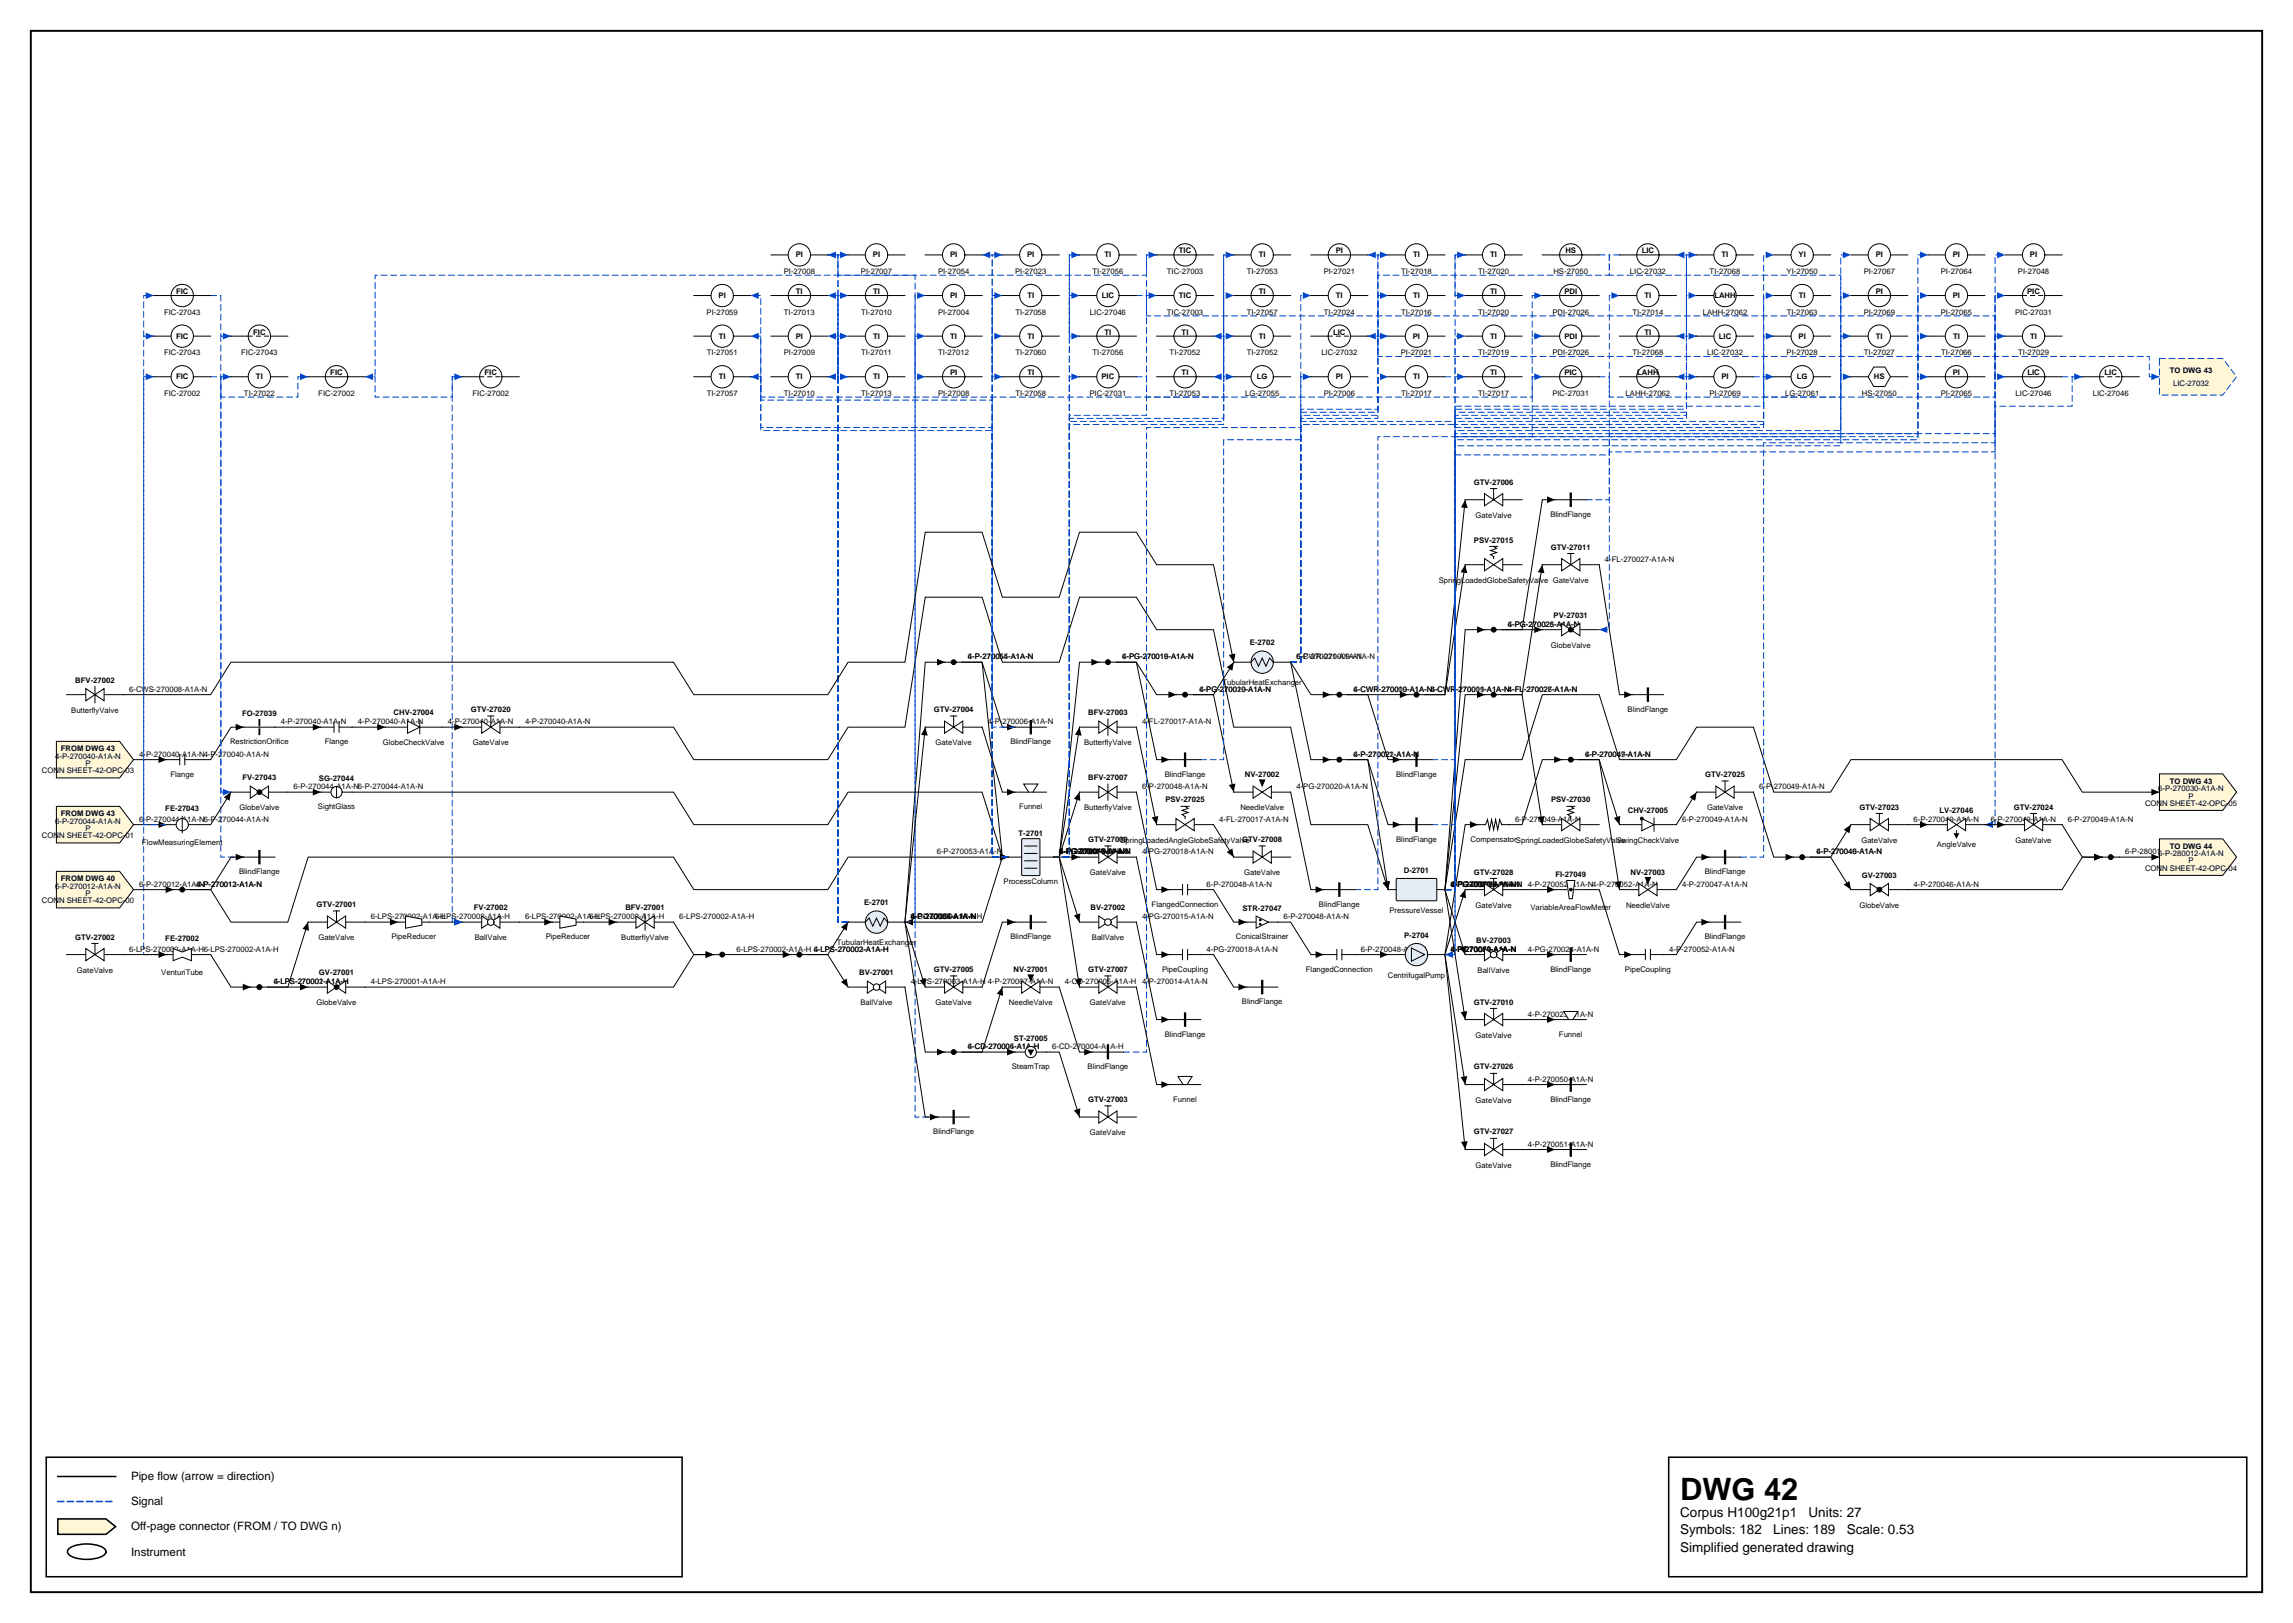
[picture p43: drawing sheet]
<svg xmlns="http://www.w3.org/2000/svg" width="420mm" height="297mm" viewBox="0 0 420 297" stroke-linecap="round" stroke-linejoin="round" font-family="sans-serif">
<defs><g id="words">
<text font-size="5.6" x="307.6" y="274.5">DWG 42</text>
<g font-size="2.5">
<text x="307.6" y="277.6">Corpus H100g21p1</text>
<text x="307.6" y="280.8">Symbols: 182</text>
<text x="324.6" y="280.8">Lines: 189</text>
<text x="331.1" y="277.6">Units: 27</text>
<text x="338.1" y="280.8">Scale: 0.53</text>
<text x="307.6" y="284">Simplified generated drawing</text>
</g>
<g font-size="2.1">
<text x="24" y="270.9">Pipe flow (arrow = direction)</text>
<text x="24" y="275.5">Signal</text>
<text x="24" y="280.1">Off-page connector (FROM / TO DWG n)</text>
<text x="24" y="284.7">Instrument</text>
</g>
<g font-size="1.4">
<text x="145.7" y="47.1">PI</text>
<text x="159.8" y="47.1">PI</text>
<text x="173.9" y="47.1">PI</text>
<text x="188.1" y="47.1">PI</text>
<text x="202.2" y="47.1">TI</text>
<text x="215.8" y="46.4">TIC</text>
<text x="230.5" y="47.1">TI</text>
<text x="244.5" y="46.4">PI</text>
<text x="258.7" y="47.1">TI</text>
<text x="272.8" y="47.1">TI</text>
<text x="286.6" y="46.4">HS</text>
<text x="300.6" y="46.4">LIC</text>
<text x="315.2" y="47.1">TI</text>
<text x="329.3" y="47.1">YI</text>
<text x="343.4" y="47.1">PI</text>
<text x="357.5" y="47.1">PI</text>
<text x="371.6" y="47.1">PI</text>
<text x="32.2" y="53.8">FIC</text>
<text x="143.5" y="50.2">PI-27008</text>
<text x="145.7" y="53.8">TI</text>
<text x="157.6" y="50.2">PI-27007</text>
<text x="159.8" y="53.8">TI</text>
<text x="171.7" y="50.2">PI-27054</text>
<text x="185.9" y="50.2">PI-27023</text>
<text x="200" y="50.2">TI-27056</text>
<text x="213.6" y="50.2">TIC-27003</text>
<text x="228.3" y="50.2">TI-27053</text>
<text x="230.5" y="53.8">TI</text>
<text x="242.3" y="50.2">PI-27021</text>
<text x="256.5" y="50.2">TI-27018</text>
<text x="270.6" y="50.2">TI-27020</text>
<text x="272.8" y="53.8">TI</text>
<text x="284.4" y="50.2">HS-27050</text>
<text x="286.4" y="53.8">PDI</text>
<text x="298.4" y="50.2">LIC-27032</text>
<text x="313" y="50.2">TI-27068</text>
<text x="327.1" y="50.2">YI-27050</text>
<text x="341.2" y="50.2">PI-27067</text>
<text x="343.4" y="53.8">PI</text>
<text x="355.3" y="50.2">PI-27064</text>
<text x="369.5" y="50.2">PI-27048</text>
<text x="371.1" y="53.8">PIC</text>
<text x="30" y="57.6">FIC-27043</text>
<text x="129.4" y="57.6">PI-27059</text>
<text x="131.6" y="54.5">PI</text>
<text x="143.5" y="57.6">TI-27013</text>
<text x="157.6" y="57.6">TI-27010</text>
<text x="171.7" y="57.6">PI-27004</text>
<text x="173.9" y="54.5">PI</text>
<text x="185.9" y="57.6">TI-27058</text>
<text x="188.1" y="54.5">TI</text>
<text x="199.5" y="57.6">LIC-27046</text>
<text x="201.7" y="54.5">LIC</text>
<text x="213.6" y="57.6">TIC-27003</text>
<text x="215.8" y="54.5">TIC</text>
<text x="228.3" y="57.6">TI-27057</text>
<text x="242.4" y="57.6">TI-27024</text>
<text x="244.6" y="54.5">TI</text>
<text x="256.5" y="57.6">TI-27016</text>
<text x="258.7" y="54.5">TI</text>
<text x="270.6" y="57.6">TI-27020</text>
<text x="284.2" y="57.6">PDI-27026</text>
<text x="298.9" y="57.6">TI-27014</text>
<text x="301.1" y="54.5">TI</text>
<text x="311.7" y="57.6">LAHH-27062</text>
<text x="313.9" y="54.5">LAHH</text>
<text x="327.1" y="57.6">TI-27063</text>
<text x="329.3" y="54.5">TI</text>
<text x="341.2" y="57.6">PI-27069</text>
<text x="355.3" y="57.6">PI-27065</text>
<text x="357.5" y="54.5">PI</text>
<text x="368.9" y="57.6">PIC-27031</text>
<text x="30" y="65">FIC-27043</text>
<text x="32.2" y="62">FIC</text>
<text x="44.2" y="65">FIC-27043</text>
<text x="46.4" y="61.2">FIC</text>
<text x="129.4" y="65">TI-27051</text>
<text x="131.6" y="62">TI</text>
<text x="143.5" y="65">PI-27009</text>
<text x="145.7" y="62">PI</text>
<text x="157.6" y="65">TI-27011</text>
<text x="159.8" y="62">TI</text>
<text x="171.8" y="65">TI-27012</text>
<text x="174" y="62">TI</text>
<text x="185.9" y="65">TI-27060</text>
<text x="188.1" y="62">TI</text>
<text x="200" y="65">TI-27056</text>
<text x="202.2" y="61.2">TI</text>
<text x="214.1" y="65">TI-27052</text>
<text x="216.3" y="61.2">TI</text>
<text x="228.3" y="65">TI-27052</text>
<text x="230.5" y="62">TI</text>
<text x="241.9" y="65">LIC-27032</text>
<text x="244.1" y="61.2">LIC</text>
<text x="256.5" y="65">PI-27021</text>
<text x="258.7" y="62">PI</text>
<text x="270.6" y="65">TI-27019</text>
<text x="272.8" y="62">TI</text>
<text x="284.2" y="65">PDI-27026</text>
<text x="286.4" y="62">PDI</text>
<text x="298.9" y="65">TI-27068</text>
<text x="301.1" y="61.2">TI</text>
<text x="312.5" y="65">LIC-27032</text>
<text x="314.7" y="62">LIC</text>
<text x="327.1" y="65">PI-27028</text>
<text x="329.3" y="62">PI</text>
<text x="341.2" y="65">TI-27027</text>
<text x="343.4" y="62">TI</text>
<text x="355.4" y="65">TI-27066</text>
<text x="357.6" y="62">TI</text>
<text x="369.5" y="65">TI-27029</text>
<text x="371.7" y="62">TI</text>
<text x="32.2" y="69.4">FIC</text>
<text x="46.9" y="69.4">TI</text>
<text x="60.5" y="68.7">FIC</text>
<text x="88.7" y="68.7">FIC</text>
<text x="131.6" y="69.4">TI</text>
<text x="145.7" y="69.4">TI</text>
<text x="159.8" y="69.4">TI</text>
<text x="173.9" y="68.7">PI</text>
<text x="188.1" y="68.7">TI</text>
<text x="201.7" y="69.4">PIC</text>
<text x="216.3" y="68.7">TI</text>
<text x="230.1" y="69.4">LG</text>
<text x="244.5" y="69.4">PI</text>
<text x="258.7" y="69.4">TI</text>
<text x="272.8" y="68.7">TI</text>
<text x="286.4" y="68.7">PIC</text>
<text x="299.7" y="68.7">LAHH</text>
<text x="315.2" y="69.4">PI</text>
<text x="329" y="69.4">LG</text>
<text x="343.1" y="69.4">HS</text>
<text x="357.5" y="68.7">PI</text>
<text x="371.2" y="68.7">LIC</text>
<text x="385.3" y="68.7">LIC</text>
<text x="397.3" y="68.3">TO DWG 43</text>
<text x="397.9" y="70.6">LIC-27032</text>
<text x="30" y="72.5">FIC-27002</text>
<text x="44.7" y="72.5">TI-27022</text>
<text x="58.3" y="72.5">FIC-27002</text>
<text x="86.5" y="72.5">FIC-27002</text>
<text x="129.4" y="72.5">TI-27057</text>
<text x="143.5" y="72.5">TI-27010</text>
<text x="157.6" y="72.5">TI-27013</text>
<text x="171.7" y="72.5">PI-27008</text>
<text x="185.9" y="72.5">TI-27058</text>
<text x="199.5" y="72.5">PIC-27031</text>
<text x="214.1" y="72.5">TI-27053</text>
<text x="228" y="72.5">LG-27055</text>
<text x="242.3" y="72.5">PI-27006</text>
<text x="256.5" y="72.5">TI-27017</text>
<text x="270.6" y="72.5">TI-27017</text>
<text x="284.2" y="72.5">PIC-27031</text>
<text x="297.6" y="72.5">LAHH-27062</text>
<text x="313" y="72.5">PI-27069</text>
<text x="326.8" y="72.5">LG-27061</text>
<text x="340.9" y="72.5">HS-27050</text>
<text x="355.3" y="72.5">PI-27065</text>
<text x="369" y="72.5">LIC-27046</text>
<text x="383.1" y="72.5">LIC-27046</text>
<text x="269.8" y="88.7">GTV-27006</text>
<text x="270.2" y="94.8">GateValve</text>
<text x="283.9" y="94.6">BlindFlange</text>
<text x="269.8" y="99.3">PSV-27015</text>
<text x="283.9" y="100.6">GTV-27011</text>
<text x="263.4" y="106.6">SpringLoadedGlobeSafetyValve GateValve</text>
<text x="293.8" y="102.8">4-FL-270027-A1A-N</text>
<text x="284.4" y="113">PV-27031</text>
<text x="228.8" y="118.1">E-2702</text>
<text x="276.1" y="114.7">6-PG-270028-A1A-N</text>
<text x="276.1" y="114.7">4-PG-270025-A1A-N</text>
<text x="283.9" y="118.5">GlobeValve</text>
<text x="13.8" y="124.9">BFV-27002</text>
<text x="177.2" y="120.7">6-P-270054-A1A-N</text>
<text x="177.2" y="120.7">4-P-270055-A1A-N</text>
<text x="205.5" y="120.7">6-PG-270019-A1A-N</text>
<text x="205.5" y="120.7">4-PG-270016-A1A-N</text>
<text x="223.8" y="125.4">TubularHeatExchanger</text>
<text x="237.3" y="120.7">6-CWR-270009-A1A-N</text>
<text x="237.3" y="120.7">6-P-270021-A1A-N</text>
<text x="13" y="130.4">ButterflyValve</text>
<text x="23.6" y="126.6">6-CWS-270008-A1A-N</text>
<text x="44.3" y="131.1">FO-27039</text>
<text x="72.1" y="130.9">CHV-27004</text>
<text x="86.2" y="130.3">GTV-27020</text>
<text x="170.9" y="130.3">GTV-27004</text>
<text x="199.2" y="130.9">BFV-27003</text>
<text x="219.6" y="126.6">6-PG-270019-A1A-N</text>
<text x="219.6" y="126.6">4-PG-270020-A1A-N</text>
<text x="247.8" y="126.6">6-CWR-270009-A1A-N6-CWR-270009-A1A-N4-FL-270027-A1A-N</text>
<text x="247.8" y="126.6">4-CWR-270010-A1A-N4-CWR-270011-A1A-N4-FL-270026-A1A-N</text>
<text x="298" y="130.2">BlindFlange</text>
<text x="11.1" y="137.5">FROM DWG 43</text>
<text x="42.1" y="136.2">RestrictionOrifice</text>
<text x="51.4" y="132.6">4-P-270040-A1A-N</text>
<text x="59.5" y="136.2">Flange</text>
<text x="65.5" y="132.6">4-P-270040-A1A-N</text>
<text x="70.1" y="136.4">GlobeCheckValve</text>
<text x="82" y="132.6">4-P-270040-A1A-N</text>
<text x="86.6" y="136.4">GateValve</text>
<text x="96.1" y="132.6">4-P-270040-A1A-N</text>
<text x="171.3" y="136.4">GateValve</text>
<text x="180.9" y="132.6">4-P-270006-A1A-N</text>
<text x="185" y="136.2">BlindFlange</text>
<text x="198.5" y="136.4">ButterflyValve</text>
<text x="209.1" y="132.6">4-FL-270017-A1A-N</text>
<text x="7.7" y="141.5">CONN SHEET-42-OPC-03</text>
<text x="10.1" y="138.9">4-P-270040-A1A-N</text>
<text x="15.6" y="140.2">P</text>
<text x="25.5" y="138.5">4-P-270040-A1A-N4-P-270040-A1A-N</text>
<text x="31.2" y="142.1">Flange</text>
<text x="44.4" y="142.8">FV-27043</text>
<text x="58.4" y="143">SG-27044</text>
<text x="199.2" y="142.8">BFV-27007</text>
<text x="213.2" y="142.1">BlindFlange</text>
<text x="227.9" y="142.2">NV-27002</text>
<text x="247.8" y="138.5">6-P-270021-A1A-N</text>
<text x="247.8" y="138.5">4-P-270022-A1A-N</text>
<text x="255.6" y="142.1">BlindFlange</text>
<text x="290.2" y="138.5">6-P-270049-A1A-N</text>
<text x="290.2" y="138.5">4-P-270047-A1A-N</text>
<text x="312.2" y="142.2">GTV-27025</text>
<text x="397.3" y="143.5">TO DWG 43</text>
<text x="11.1" y="149.4">FROM DWG 43</text>
<text x="30.3" y="148.4">FE-27043</text>
<text x="43.8" y="148.3">GlobeValve</text>
<text x="53.8" y="144.4">6-P-270044-A1A-N6-P-270044-A1A-N</text>
<text x="58.2" y="148.1">SightGlass</text>
<text x="186.6" y="148.1">Funnel</text>
<text x="198.5" y="148.3">ButterflyValve</text>
<text x="209.1" y="144.4">6-P-270048-A1A-N</text>
<text x="213.4" y="146.9">PSV-27025</text>
<text x="227.1" y="148.3">NeedleValve</text>
<text x="237.3" y="144.4">4-PG-270020-A1A-N</text>
<text x="284" y="146.9">PSV-27030</text>
<text x="298" y="148.7">CHV-27005</text>
<text x="312.5" y="148.3">GateValve</text>
<text x="322.1" y="144.4">6-P-270049-A1A-N</text>
<text x="340.4" y="148.2">GTV-27023</text>
<text x="355.1" y="148.7">LV-27046</text>
<text x="368.7" y="148.2">GTV-27024</text>
<text x="392.7" y="147.5">CONN SHEET-42-OPC-05</text>
<text x="395.1" y="144.8">6-P-270030-A1A-N</text>
<text x="400.7" y="146.1">P</text>
<text x="7.7" y="153.4">CONN SHEET-42-OPC-01</text>
<text x="10.1" y="150.7">6-P-270044-A1A-N</text>
<text x="15.6" y="152.1">P</text>
<text x="25.5" y="150.4">6-P-270044-A1A-N6-P-270044-A1A-N</text>
<text x="26" y="154.6">FlowMeasuringElement</text>
<text x="186.5" y="153">T-2701</text>
<text x="199.2" y="154.1">GTV-27009</text>
<text x="205.1" y="154.2">SpringLoadedAngleGlobeSafetyValve</text>
<text x="223.2" y="150.4">4-FL-270017-A1A-N</text>
<text x="227.4" y="154.1">GTV-27008</text>
<text x="255.6" y="154">BlindFlange</text>
<text x="269.2" y="154">CompensatorSpringLoadedGlobeSafetyValve</text>
<text x="277.4" y="150.4">6-P-270049-A1A-N</text>
<text x="296" y="154.2">SwingCheckValve</text>
<text x="308" y="150.4">6-P-270049-A1A-N</text>
<text x="340.8" y="154.2">GateValve</text>
<text x="350.3" y="150.4">6-P-270049-A1A-N</text>
<text x="354.6" y="155">AngleValve</text>
<text x="364.5" y="150.4">6-P-270049-A1A-N</text>
<text x="369" y="154.2">GateValve</text>
<text x="378.6" y="150.4">6-P-270049-A1A-N</text>
<text x="397.3" y="155.4">TO DWG 44</text>
<text x="11.1" y="161.3">FROM DWG 40</text>
<text x="43.8" y="160">BlindFlange</text>
<text x="171.5" y="156.3">6-P-270053-A1A-N</text>
<text x="183.7" y="161.9">ProcessColumn</text>
<text x="193.9" y="156.3">6-PG-270019-A1A-N</text>
<text x="193.9" y="156.3">4-FL-270017-A1A-N</text>
<text x="193.9" y="156.3">4-PG-270015-A1A-N</text>
<text x="193.9" y="156.3">4-PG-270018-A1A-N</text>
<text x="193.9" y="156.3">6-P-270048-A1A-N</text>
<text x="193.9" y="156.3">4-P-270014-A1A-N</text>
<text x="199.5" y="160.2">GateValve</text>
<text x="209.1" y="156.3">4-PG-270018-A1A-N</text>
<text x="227.8" y="160.2">GateValve</text>
<text x="257" y="159.7">D-2701</text>
<text x="269.8" y="160.1">GTV-27028</text>
<text x="284.8" y="160.4">FI-27049</text>
<text x="298.5" y="160.1">NV-27003</text>
<text x="312.1" y="160">BlindFlange</text>
<text x="332.6" y="156.3">4-P-270046-A1A-N</text>
<text x="332.6" y="156.3">6-P-270049-A1A-N</text>
<text x="340.9" y="160.6">GV-27003</text>
<text x="389.1" y="156.3">6-P-280012-A1A-N</text>
<text x="392.7" y="159.4">CONN SHEET-42-OPC-04</text>
<text x="395.1" y="156.7">6-P-280012-A1A-N</text>
<text x="400.7" y="158">P</text>
<text x="7.7" y="165.3">CONN SHEET-42-OPC-00</text>
<text x="10.1" y="162.6">6-P-270012-A1A-N</text>
<text x="15.6" y="164">P</text>
<text x="25.5" y="162.3">6-P-270012-A1A-N</text>
<text x="36" y="162.3">4-P-270013-A1A-N</text>
<text x="36" y="162.3">6-P-270012-A1A-N</text>
<text x="58" y="166">GTV-27001</text>
<text x="86.8" y="166.6">FV-27002</text>
<text x="114.5" y="166.6">BFV-27001</text>
<text x="158.2" y="165.6">E-2701</text>
<text x="199.7" y="166.6">BV-27002</text>
<text x="210.8" y="165.9">FlangedConnection</text>
<text x="220.9" y="162.3">6-P-270048-A1A-N</text>
<text x="227.5" y="166.7">STR-27047</text>
<text x="241.5" y="165.9">BlindFlange</text>
<text x="254.4" y="167">PressureVessel</text>
<text x="265.6" y="162.3">6-P-270030-A1A-N</text>
<text x="265.6" y="162.3">4-P-270023-A1A-N</text>
<text x="265.6" y="162.3">6-PG-270028-A1A-N</text>
<text x="265.6" y="162.3">4-FL-270026-A1A-N</text>
<text x="265.6" y="162.3">4-PG-270024-A1A-N</text>
<text x="270.2" y="166.1">GateValve</text>
<text x="279.7" y="162.3">4-P-270052-A1A-N4-P-270052-A1A-N</text>
<text x="280.2" y="166.5">VariableAreaFlowMeter</text>
<text x="297.7" y="166.1">NeedleValve</text>
<text x="308" y="162.3">4-P-270047-A1A-N</text>
<text x="340.4" y="166.1">GlobeValve</text>
<text x="350.3" y="162.3">4-P-270046-A1A-N</text>
<text x="13.7" y="172">GTV-27002</text>
<text x="30.3" y="172.1">FE-27002</text>
<text x="58.3" y="172.1">GateValve</text>
<text x="67.9" y="168.2">6-LPS-270002-A1A-H</text>
<text x="71.7" y="171.9">PipeReducer</text>
<text x="79.7" y="168.2">6-LPS-270002-A1A-H</text>
<text x="86.9" y="172.1">BallValve</text>
<text x="96.1" y="168.2">6-LPS-270002-A1A-H</text>
<text x="99.9" y="171.9">PipeReducer</text>
<text x="107.9" y="168.2">6-LPS-270002-A1A-H</text>
<text x="113.8" y="172.1">ButterflyValve</text>
<text x="124.4" y="168.2">6-LPS-270002-A1A-H</text>
<text x="153.2" y="173">TubularHeatExchanger</text>
<text x="166.7" y="168.2">4-P-270007-A1A-N</text>
<text x="166.7" y="168.2">6-P-270054-A1A-N</text>
<text x="166.7" y="168.2">4-P-270006-A1A-N</text>
<text x="166.7" y="168.2">6-CD-270004-A1A-H</text>
<text x="185" y="171.9">BlindFlange</text>
<text x="199.9" y="172.1">BallValve</text>
<text x="209.1" y="168.2">4-PG-270015-A1A-N</text>
<text x="226.3" y="171.9">ConicalStrainer</text>
<text x="235" y="168.2">6-P-270048-A1A-N</text>
<text x="257.1" y="171.6">P-2704</text>
<text x="270.3" y="172.5">BV-27003</text>
<text x="312.1" y="171.9">BlindFlange</text>
<text x="14.1" y="178">GateValve</text>
<text x="23.6" y="174.2">6-LPS-270002-A1A-H6-LPS-270002-A1A-H</text>
<text x="29.5" y="178.4">VenturiTube</text>
<text x="58.4" y="178.5">GV-27001</text>
<text x="134.8" y="174.2">6-LPS-270002-A1A-H 6-LPS-270002-A1A-H</text>
<text x="149" y="174.2">4-LPS-270003-A1A-H</text>
<text x="157.3" y="178.5">BV-27001</text>
<text x="170.9" y="177.9">GTV-27005</text>
<text x="185.5" y="177.9">NV-27001</text>
<text x="199.2" y="177.9">GTV-27007</text>
<text x="212.8" y="177.8">PipeCoupling</text>
<text x="220.9" y="174.2">4-PG-270018-A1A-N</text>
<text x="239.1" y="177.8">FlangedConnection</text>
<text x="249.1" y="174.2">6-P-270048-A1A-N</text>
<text x="254.1" y="178.9">CentrifugalPump</text>
<text x="265.6" y="174.2">4-P-270050-A1A-N</text>
<text x="265.6" y="174.2">4-P-270052-A1A-N</text>
<text x="265.6" y="174.2">6-P-270049-A1A-N</text>
<text x="265.6" y="174.2">4-P-270051-A1A-N</text>
<text x="270.5" y="178">BallValve</text>
<text x="279.7" y="174.2">4-PG-270024-A1A-N</text>
<text x="283.9" y="177.8">BlindFlange</text>
<text x="297.5" y="177.8">PipeCoupling</text>
<text x="305.6" y="174.2">4-P-270052-A1A-N</text>
<text x="50.1" y="180.1">6-LPS-270002-A1A-H</text>
<text x="50.1" y="180.1">4-LPS-270001-A1A-H</text>
<text x="58" y="184">GlobeValve</text>
<text x="67.9" y="180.1">4-LPS-270001-A1A-H</text>
<text x="157.5" y="184">BallValve</text>
<text x="166.7" y="180.1">4-LPS-270003-A1A-H 4-P-270007-A1A-N</text>
<text x="171.3" y="184">GateValve</text>
<text x="184.7" y="184">NeedleValve</text>
<text x="195" y="180.1">4-CD-270005-A1A-H</text>
<text x="199.5" y="184">GateValve</text>
<text x="209.1" y="180.1">4-P-270014-A1A-N</text>
<text x="227.4" y="183.8">BlindFlange</text>
<text x="269.8" y="183.8">GTV-27010</text>
<text x="185.6" y="190.5">ST-27005</text>
<text x="213.2" y="189.7">BlindFlange</text>
<text x="270.2" y="189.9">GateValve</text>
<text x="279.7" y="186.1">4-P-270023-A1A-N</text>
<text x="285.4" y="189.7">Funnel</text>
<text x="177.2" y="192">4-CD-270005-A1A-H</text>
<text x="177.2" y="192">6-CD-270004-A1A-H</text>
<text x="185.2" y="195.7">SteamTrap</text>
<text x="192.6" y="192">6-CD-270004-A1A-H</text>
<text x="199.1" y="195.7">BlindFlange</text>
<text x="269.8" y="195.7">GTV-27026</text>
<text x="279.7" y="198">4-P-270050-A1A-N</text>
<text x="199.2" y="201.7">GTV-27003</text>
<text x="214.8" y="201.6">Funnel</text>
<text x="270.2" y="201.8">GateValve</text>
<text x="283.9" y="201.6">BlindFlange</text>
<text x="170.9" y="207.6">BlindFlange</text>
<text x="199.5" y="207.7">GateValve</text>
<text x="269.8" y="207.6">GTV-27027</text>
<text x="279.7" y="209.9">4-P-270051-A1A-N</text>
<text x="270.2" y="213.7">GateValve</text>
<text x="283.9" y="213.5">BlindFlange</text>
</g>
</g></defs>
<path d="M5.6 5.6h408.6v285.8h-408.6z" fill="none" stroke="#000" stroke-width=".35"/>
<path d="M8.5 266.7h116.4v21.9h-116.4zM10.6 270.2h10.6M305.5 266.7h105.8v21.9h-105.8z" fill="none" stroke="#000" stroke-width=".28"/>
<path d="M10.6 274.8h10.6" fill="none" stroke="#0046c8" stroke-width=".28" stroke-dasharray="1.1 .7"/>
<path d="M10.6 278h8.8l1.8 1.4-1.8 1.4h-8.8z" fill="#fff7d6" stroke="#000" stroke-width=".28"/>
<path d="M12.7 283.4a6.7 6.7 0 0 1 6.3 0 .72 .72 0 0 1 0 1.2 6.7 6.7 0 0 1-6.3 0 .72 .72 0 0 1 0-1.2z" fill="none" stroke="#000" stroke-width=".28"/>
<path d="M52.7 145h6.1" fill="none" stroke="#000" stroke-width=".18"/>
<path d="M57.3 144.4l1.5 .6-1.5 .6z" fill="#000"/>
<path d="M38.6 69h1.8v3.7h14.2v-3.7h1.8" fill="none" stroke="#0046c8" stroke-width=".18" stroke-dasharray="1.1 .7"/>
<path d="M54.9 68.3l1.5 .7-1.5 .6z" fill="#0046c8"/>
<path d="M193.9 180.7l3.7 11.8h2.4" fill="none" stroke="#000" stroke-width=".18"/>
<path d="M198.5 191.9l1.5 .6-1.5 .7z" fill="#000"/>
<path d="M171.7 204.4h-4.2v-150.3h1.9" fill="none" stroke="#0046c8" stroke-width=".18" stroke-dasharray="1.1 .7"/>
<path d="M167.9 53.5l1.5 .6-1.5 .6z" fill="#0046c8"/>
<path d="M44.6 156.9h-4.2v-87.9h1.9" fill="none" stroke="#0046c8" stroke-width=".18" stroke-dasharray="1.1 .7"/>
<path d="M40.8 68.3l1.5 .7-1.5 .6z" fill="#0046c8"/>
<path d="M183.5 54.1h-1.8v14.9h1.8" fill="none" stroke="#0046c8" stroke-width=".18" stroke-dasharray="1.1 .7"/>
<path d="M182 68.3l1.5 .7-1.5 .6z" fill="#0046c8"/>
<path d="M95.1 133.1h28.2l3.7 5.9h24.6l3.7-5.9h10.4l3.7-23.8h10.4l3.7 11.9h10.4l3.7-11.9h10.4l3.8 5.9h10.4l3.7 17.9h10.4l3.7 17.8h10.4l3.7 11.9M215.4 127.1h-3.6l-3.8-5.9h-3.6h3.6l3.8 17.8h2.3M268.3 162.8l-3.8 11.9 3.8 23.8" fill="none" stroke="#000" stroke-width=".18"/>
<path d="M212.6 138.4l1.5 .6-1.5 .6zM213.9 126.5l1.5 .6-1.5 .7zM253.1 161.6l1.2-.4-.2 1.6zM268.3 162.8l.1 1.6-1.2-.4zM267.4 197.1l1.2-.2-.3 1.6z" fill="#000"/>
<path d="M264.5 174.7h1.9v-100.4h56.5v-27.6h1.8" fill="none" stroke="#0046c8" stroke-width=".18" stroke-dasharray="1.1 .7"/>
<path d="M323.3 46l1.4 .7-1.4 .6z" fill="#0046c8"/>
<path d="M270.6 150.9h-2.3l-3.8 23.8 3.8 35.7" fill="none" stroke="#000" stroke-width=".18"/>
<path d="M269.1 150.3l1.5 .6-1.5 .6zM267.5 209l1.2-.1-.4 1.5z" fill="#000"/>
<path d="M282.4 61.5h-1.9v-7.4h1.9" fill="none" stroke="#0046c8" stroke-width=".18" stroke-dasharray="1.1 .7"/>
<path d="M280.9 53.5l1.5 .6-1.5 .6z" fill="#0046c8"/>
<path d="M278.7 198.5h6" fill="none" stroke="#000" stroke-width=".18"/>
<path d="M283.2 197.9l1.5 .6-1.5 .6z" fill="#000"/>
<path d="M155.3 69h-1.9v-14.9h-1.8" fill="none" stroke="#0046c8" stroke-width=".18" stroke-dasharray="1.1 .7"/>
<path d="M151.6 54.1l1.4-.6v1.2z" fill="#0046c8"/>
<path d="M290.4 162.8h2.4l3.7 11.9h2.3" fill="none" stroke="#000" stroke-width=".18"/>
<path d="M297.4 174.1l1.4 .6-1.4 .6z" fill="#000"/>
<path d="M292.8 46.7h1.8v3.7h42.4v18.6h1.9" fill="none" stroke="#0046c8" stroke-width=".18" stroke-dasharray="1.1 .7"/>
<path d="M337.4 68.3l1.5 .7-1.5 .6z" fill="#0046c8"/>
<path d="M208 133.1l3.8 17.8M395.4 145h-14.2l-3.7-6h-38.6l-3.8 6h-10.4l-3.7-11.9h-10.4l-3.7 5.9h-10.4l-3.7-11.9h-10.4l-3.7 11.9h-10.4l-3.8 23.8 3.8 23.8" fill="none" stroke="#000" stroke-width=".18"/>
<path d="M210.9 149.6l1.2-.3-.3 1.6zM393.9 144.4l1.5 .6-1.5 .6zM267.4 185.2l1.2-.2-.3 1.6z" fill="#000"/>
<path d="M264.5 162.8h1.9v-87.9h42.4v-5.9h1.8" fill="none" stroke="#0046c8" stroke-width=".18" stroke-dasharray="1.1 .7"/>
<path d="M309.1 68.3l1.5 .7-1.5 .6z" fill="#0046c8"/>
<path d="M271.9 115.2h-3.6l-3.8 47.6" fill="none" stroke="#000" stroke-width=".18"/>
<path d="M270.4 114.6l1.5 .6-1.5 .7z" fill="#000"/>
<path d="M264.5 162.8h1.9v-87.3h42.4v-14h1.8" fill="none" stroke="#0046c8" stroke-width=".18" stroke-dasharray="1.1 .7"/>
<path d="M309.1 60.9l1.5 .6-1.5 .6z" fill="#0046c8"/>
<path d="M264.5 162.8h1.9v-86.8h42.4v-21.9h1.8" fill="none" stroke="#0046c8" stroke-width=".18" stroke-dasharray="1.1 .7"/>
<path d="M309.1 53.5l1.5 .6-1.5 .6z" fill="#0046c8"/>
<path d="M264.5 162.8h1.9v-86.2h42.4v-29.9h1.8" fill="none" stroke="#0046c8" stroke-width=".18" stroke-dasharray="1.1 .7"/>
<path d="M309.1 46l1.5 .7-1.5 .6z" fill="#0046c8"/>
<path d="M264.5 162.8h1.9v-85.7h56.5v-8.1h1.8" fill="none" stroke="#0046c8" stroke-width=".18" stroke-dasharray="1.1 .7"/>
<path d="M323.3 68.3l1.4 .7-1.4 .6z" fill="#0046c8"/>
<path d="M264.5 162.8h1.9v-85.1h56.5v-16.2h1.8" fill="none" stroke="#0046c8" stroke-width=".18" stroke-dasharray="1.1 .7"/>
<path d="M323.3 60.9l1.4 .6-1.4 .6z" fill="#0046c8"/>
<path d="M264.5 162.8h1.9v-84.6h56.5v-24.1h1.8" fill="none" stroke="#0046c8" stroke-width=".18" stroke-dasharray="1.1 .7"/>
<path d="M323.3 53.5l1.4 .6-1.4 .6z" fill="#0046c8"/>
<path d="M271.9 127.1h-3.6l-3.8 35.7" fill="none" stroke="#000" stroke-width=".18"/>
<path d="M270.4 126.5l1.5 .6-1.5 .7z" fill="#000"/>
<path d="M264.5 162.8h1.9v-84h70.6v-32.1h1.9" fill="none" stroke="#0046c8" stroke-width=".18" stroke-dasharray="1.1 .7"/>
<path d="M337.4 46l1.5 .7-1.5 .6z" fill="#0046c8"/>
<path d="M264.5 162.8h1.9v-83.4h84.7v-17.9h1.9" fill="none" stroke="#0046c8" stroke-width=".18" stroke-dasharray="1.1 .7"/>
<path d="M351.5 60.9l1.5 .6-1.5 .6z" fill="#0046c8"/>
<path d="M264.5 162.8l3.8 11.9" fill="none" stroke="#000" stroke-width=".18"/>
<path d="M267.2 173.5l1.2-.4-.1 1.6z" fill="#000"/>
<path d="M264.5 162.8h1.9v-82.9h84.7v-25.8h1.9" fill="none" stroke="#0046c8" stroke-width=".18" stroke-dasharray="1.1 .7"/>
<path d="M351.5 53.5l1.5 .6-1.5 .6z" fill="#0046c8"/>
<path d="M264.5 162.8h1.9v-82.3h84.7v-33.8h1.9" fill="none" stroke="#0046c8" stroke-width=".18" stroke-dasharray="1.1 .7"/>
<path d="M351.5 46l1.5 .7-1.5 .6z" fill="#0046c8"/>
<path d="M268.3 91.5l-3.8 35.6h-3.6h3.6l3.8-23.7" fill="none" stroke="#000" stroke-width=".18"/>
<path d="M268.3 91.5l.4 1.5-1.2-.1zM268.3 103.4l.3 1.5-1.2-.2z" fill="#000"/>
<path d="M208 69h1.9v3.7h70.6v-3.7h1.9" fill="none" stroke="#0046c8" stroke-width=".18" stroke-dasharray="1.1 .7"/>
<path d="M280.9 68.3l1.5 .7-1.5 .6z" fill="#0046c8"/>
<path d="M50.4 133.1h8.4M44.6 156.9h-2.3l-3.7 5.9h-3.7h3.7l3.7 6h10.4l3.7-11.9h66.9l3.7 5.9h24.6l3.7-5.9h29.3M222.2 150.9l3.7 6M66.8 168.8h6.1M155.3 168.8l-3.7 5.9h-3.7h3.7l3.7 6M278.7 186.6h6" fill="none" stroke="#000" stroke-width=".18"/>
<path d="M57.3 132.5l1.5 .6-1.5 .6zM43.1 156.3l1.5 .6-1.5 .6zM183.1 156.3l1.5 .6-1.5 .6zM224.6 155.9l1-.6 .3 1.6zM71.4 168.1l1.5 .7-1.5 .6zM154 169.7l1.3-.9-.3 1.5zM154 179.7l1-.6 .3 1.6zM283.2 186l1.5 .6-1.5 .6z" fill="#000"/>
<path d="M264.5 69h3.8" fill="none" stroke="#0046c8" stroke-width=".18" stroke-dasharray="1.1 .7"/>
<path d="M266.8 68.3l1.5 .7-1.5 .6z" fill="#0046c8"/>
<path d="M292.8 103.4l3.7 23.7h2.3M185.9 168.8h-2.4l-3.7 11.9M248.1 174.7h6" fill="none" stroke="#000" stroke-width=".18"/>
<path d="M297.4 126.5l1.4 .6-1.4 .7zM184.4 168.1l1.5 .7-1.5 .6zM252.6 174.1l1.5 .6-1.5 .6z" fill="#000"/>
<path d="M208 54.1h1.9v3.7h155.4v11.2h1.8" fill="none" stroke="#0046c8" stroke-width=".18" stroke-dasharray="1.1 .7"/>
<path d="M365.6 68.3l1.5 .7-1.5 .6z" fill="#0046c8"/>
<path d="M78.6 168.8h6.1M208 168.8l3.8 17.8h2.3" fill="none" stroke="#000" stroke-width=".18"/>
<path d="M83.2 168.1l1.5 .7-1.5 .6zM212.6 186l1.5 .6-1.5 .6z" fill="#000"/>
<path d="M197.6 46.7h-1.8v14.8h1.8" fill="none" stroke="#0046c8" stroke-width=".18" stroke-dasharray="1.1 .7"/>
<path d="M196.2 60.9l1.4 .6-1.4 .6z" fill="#0046c8"/>
<path d="M80.9 133.1h3.8M106.8 168.8h6.1" fill="none" stroke="#000" stroke-width=".18"/>
<path d="M83.2 132.5l1.5 .6-1.5 .6zM111.4 168.1l1.5 .7-1.5 .6z" fill="#000"/>
<path d="M296.5 46.7h-1.9v3.7h-42.3v11.1h-1.9" fill="none" stroke="#0046c8" stroke-width=".18" stroke-dasharray="1.1 .7"/>
<path d="M250.4 61.5l1.5-.6v1.2z" fill="#0046c8"/>
<path d="M321 69h1.9v3.7h14.1v-18.6h1.9" fill="none" stroke="#0046c8" stroke-width=".18" stroke-dasharray="1.1 .7"/>
<path d="M337.4 53.5l1.5 .6-1.5 .6z" fill="#0046c8"/>
<path d="M318.7 156.9h4.2v-75.9h42.4v-34.3h1.8" fill="none" stroke="#0046c8" stroke-width=".18" stroke-dasharray="1.1 .7"/>
<path d="M365.6 46l1.5 .7-1.5 .6z" fill="#0046c8"/>
<path d="M262.2 150.9h4.2v-69.3h70.6v-20.1h1.9" fill="none" stroke="#0046c8" stroke-width=".18" stroke-dasharray="1.1 .7"/>
<path d="M337.4 60.9l1.5 .6-1.5 .6z" fill="#0046c8"/>
<path d="M185.9 133.1h-2.4l-3.7-11.9h-3.6h3.6l3.7 35.7h1.1" fill="none" stroke="#000" stroke-width=".18"/>
<path d="M184.4 132.5l1.5 .6-1.5 .6zM183.1 156.3l1.5 .6-1.5 .6z" fill="#000"/>
<path d="M28.2 61.5h-1.9v-7.4h1.9" fill="none" stroke="#0046c8" stroke-width=".18" stroke-dasharray="1.1 .7"/>
<path d="M26.7 53.5l1.5 .6-1.5 .6z" fill="#0046c8"/>
<path d="M284.7 91.5h-2.3l-3.7 23.7h-3.7h7.4M388 156.9h7.4" fill="none" stroke="#000" stroke-width=".18"/>
<path d="M283.2 90.8l1.5 .7-1.5 .6zM280.9 114.6l1.5 .6-1.5 .7zM393.9 156.3l1.5 .6-1.5 .6z" fill="#000"/>
<path d="M310.6 61.5h-1.8v-14.8h-1.9" fill="none" stroke="#0046c8" stroke-width=".18" stroke-dasharray="1.1 .7"/>
<path d="M306.9 46.7l1.5-.7v1.3z" fill="#0046c8"/>
<path d="M310.6 54.1h-1.8v14.9h-1.9" fill="none" stroke="#0046c8" stroke-width=".18" stroke-dasharray="1.1 .7"/>
<path d="M306.9 69l1.5-.7v1.3z" fill="#0046c8"/>
<path d="M310.6 46.7h-1.8v14.8h-1.9" fill="none" stroke="#0046c8" stroke-width=".18" stroke-dasharray="1.1 .7"/>
<path d="M306.9 61.5l1.5-.6v1.2z" fill="#0046c8"/>
<path d="M24.4 150.9h6.1M64.5 145h58.8l3.7 5.9h24.6l3.7-5.9h24.5l3.7 11.9h1.1M310.6 145l-3.7 5.9M278.7 162.8h6" fill="none" stroke="#000" stroke-width=".18"/>
<path d="M29 150.3l1.5 .6-1.5 .6zM183.1 156.3l1.5 .6-1.5 .6zM309.3 145.9l1.3-.9-.2 1.6zM283.2 162.2l1.5 .6-1.5 .6z" fill="#000"/>
<path d="M30.5 174.7h-4.2v-105.7h1.9" fill="none" stroke="#0046c8" stroke-width=".18" stroke-dasharray="1.1 .7"/>
<path d="M26.7 68.3l1.5 .7-1.5 .6z" fill="#0046c8"/>
<path d="M36.2 174.7h2.4l3.7 6h3.6" fill="none" stroke="#000" stroke-width=".18"/>
<path d="M44.4 180l1.5 .7-1.5 .6z" fill="#000"/>
<path d="M290.4 91.5h4.2v-8.8h70.7v-21.2h1.8" fill="none" stroke="#0046c8" stroke-width=".18" stroke-dasharray="1.1 .7"/>
<path d="M365.6 60.9l1.5 .6-1.5 .6z" fill="#0046c8"/>
<path d="M338.9 150.9l-3.8 6h-3.6h3.6l3.8 5.9" fill="none" stroke="#000" stroke-width=".18"/>
<path d="M337.6 151.9l1.3-1-.3 1.6zM337.6 161.9l1-.7 .3 1.6z" fill="#000"/>
<path d="M254.1 61.5h-1.8v-14.8h-1.9" fill="none" stroke="#0046c8" stroke-width=".18" stroke-dasharray="1.1 .7"/>
<path d="M250.4 46.7l1.5-.7v1.3z" fill="#0046c8"/>
<path d="M257.8 127.1h-11h3.6l3.7 11.9h2.4" fill="none" stroke="#000" stroke-width=".18"/>
<path d="M255 138.4l1.5 .6-1.5 .6zM256.3 126.5l1.5 .6-1.5 .7z" fill="#000"/>
<path d="M151.6 69h1.8v-14.9h1.9" fill="none" stroke="#0046c8" stroke-width=".18" stroke-dasharray="1.1 .7"/>
<path d="M153.8 53.5l1.5 .6-1.5 .6z" fill="#0046c8"/>
<path d="M211.8 54.1h-1.9v-7.4h1.9" fill="none" stroke="#0046c8" stroke-width=".18" stroke-dasharray="1.1 .7"/>
<path d="M210.3 46l1.5 .7-1.5 .6z" fill="#0046c8"/>
<path d="M377.5 69h3.7" fill="none" stroke="#0046c8" stroke-width=".18" stroke-dasharray="1.1 .7"/>
<path d="M379.8 68.3l1.4 .7-1.4 .6z" fill="#0046c8"/>
<path d="M313 156.9h-2.4l-3.7 5.9" fill="none" stroke="#000" stroke-width=".18"/>
<path d="M311.5 156.3l1.5 .6-1.5 .6z" fill="#000"/>
<path d="M262.2 139h4.2v-55.7h28.2v-29.2h1.9" fill="none" stroke="#0046c8" stroke-width=".18" stroke-dasharray="1.1 .7"/>
<path d="M295 53.5l1.5 .6-1.5 .6z" fill="#0046c8"/>
<path d="M24.4 139h6.1" fill="none" stroke="#000" stroke-width=".18"/>
<path d="M29 138.4l1.5 .6-1.5 .6z" fill="#000"/>
<path d="M184.6 156.9h-2.9v-95.4h1.8" fill="none" stroke="#0046c8" stroke-width=".18" stroke-dasharray="1.1 .7"/>
<path d="M182 60.9l1.5 .6-1.5 .6z" fill="#0046c8"/>
<path d="M184.6 156.9h-2.9v-102.8h1.8" fill="none" stroke="#0046c8" stroke-width=".18" stroke-dasharray="1.1 .7"/>
<path d="M182 53.5l1.5 .6-1.5 .6z" fill="#0046c8"/>
<path d="M201.3 121.2h-3.7l-3.7 35.7h-1" fill="none" stroke="#000" stroke-width=".18"/>
<path d="M199.8 120.6l1.5 .6-1.5 .6z" fill="#000"/>
<path d="M184.6 156.9h-2.9v-110.2h1.8" fill="none" stroke="#0046c8" stroke-width=".18" stroke-dasharray="1.1 .7"/>
<path d="M182 46l1.5 .7-1.5 .6z" fill="#0046c8"/>
<path d="M197.6 133.1l-3.7 23.8h-1" fill="none" stroke="#000" stroke-width=".18"/>
<path d="M197.6 133.1l.4 1.5-1.2-.1z" fill="#000"/>
<path d="M184.6 156.9h-2.9v-110.2h-1.9" fill="none" stroke="#0046c8" stroke-width=".18" stroke-dasharray="1.1 .7"/>
<path d="M179.8 46.7l1.5-.7v1.3z" fill="#0046c8"/>
<path d="M192.9 156.9h2.9v-87.9h1.8" fill="none" stroke="#0046c8" stroke-width=".18" stroke-dasharray="1.1 .7"/>
<path d="M196.2 68.3l1.4 .7-1.4 .6z" fill="#0046c8"/>
<path d="M192.9 156.9h2.9v-102.8h1.8" fill="none" stroke="#0046c8" stroke-width=".18" stroke-dasharray="1.1 .7"/>
<path d="M196.2 53.5l1.4 .6-1.4 .6z" fill="#0046c8"/>
<path d="M192.9 156.9h1l3.7 11.9" fill="none" stroke="#000" stroke-width=".18"/>
<path d="M196.6 167.5l1.2-.3-.2 1.6z" fill="#000"/>
<path d="M192.9 156.9h2.9v-110.2h1.8" fill="none" stroke="#0046c8" stroke-width=".18" stroke-dasharray="1.1 .7"/>
<path d="M196.2 46l1.4 .7-1.4 .6z" fill="#0046c8"/>
<path d="M192.9 156.9h2.9v-80.9h14.1v-21.9h1.9" fill="none" stroke="#0046c8" stroke-width=".18" stroke-dasharray="1.1 .7"/>
<path d="M210.3 53.5l1.5 .6-1.5 .6z" fill="#0046c8"/>
<path d="M184.6 156.9h-1.1l-3.7 11.9h-14.1M197.6 145l-3.7 11.9h-1h4.7" fill="none" stroke="#000" stroke-width=".18"/>
<path d="M196.2 156.3l1.4 .6-1.4 .6zM197.6 145l.2 1.6-1.2-.4zM165.7 168.8l1.5-.7v1.3z" fill="#000"/>
<path d="M192.9 156.9h2.9v-80.3h28.2v-7.6h1.9" fill="none" stroke="#0046c8" stroke-width=".18" stroke-dasharray="1.1 .7"/>
<path d="M224.4 68.3l1.5 .7-1.5 .6z" fill="#0046c8"/>
<path d="M192.9 156.9h2.9v-79.8h28.2v-15.6h1.9" fill="none" stroke="#0046c8" stroke-width=".18" stroke-dasharray="1.1 .7"/>
<path d="M224.4 60.9l1.5 .6-1.5 .6z" fill="#0046c8"/>
<path d="M192.9 156.9h2.9v-79.2h28.2v-31h1.9" fill="none" stroke="#0046c8" stroke-width=".18" stroke-dasharray="1.1 .7"/>
<path d="M224.4 46l1.5 .7-1.5 .6z" fill="#0046c8"/>
<path d="M184.6 156.9h-2.9v-78.7h-42.4v-9.2h-1.9" fill="none" stroke="#0046c8" stroke-width=".18" stroke-dasharray="1.1 .7"/>
<path d="M137.4 69l1.5-.7v1.3z" fill="#0046c8"/>
<path d="M192.9 156.9h1l3.7 23.8" fill="none" stroke="#000" stroke-width=".18"/>
<path d="M196.8 179.3l1.2-.2-.4 1.6z" fill="#000"/>
<path d="M184.6 156.9h-2.9v-78.1h-42.4v-24.7h-1.9" fill="none" stroke="#0046c8" stroke-width=".18" stroke-dasharray="1.1 .7"/>
<path d="M137.4 54.1l1.5-.6v1.2z" fill="#0046c8"/>
<path d="M84.7 69h-1.9v99.8h1.9" fill="none" stroke="#0046c8" stroke-width=".18" stroke-dasharray="1.1 .7"/>
<path d="M83.2 168.1l1.5 .7-1.5 .6z" fill="#0046c8"/>
<path d="M64.5 133.1h6M225.9 121.2l-3.7 5.9h-3.7h3.7l3.7 17.9M208 156.9l3.8 17.8h2.3M22.6 174.7h7.9" fill="none" stroke="#000" stroke-width=".18"/>
<path d="M69.1 132.5l1.4 .6-1.4 .6zM224.6 122.1l1.3-.9-.3 1.6zM225 143.7l1.2-.3-.3 1.6zM29 174.1l1.5 .6-1.5 .6zM212.6 174.1l1.5 .6-1.5 .6z" fill="#000"/>
<path d="M338.9 69h-1.9v10.9h-70.6v94.8h-1.9" fill="none" stroke="#0046c8" stroke-width=".18" stroke-dasharray="1.1 .7"/>
<path d="M264.5 174.7l1.5-.6v1.2z" fill="#0046c8"/>
<path d="M282.4 103.4l-3.7 23.7h-3.7h3.7l3.7 23.8" fill="none" stroke="#000" stroke-width=".18"/>
<path d="M282.4 103.4l.4 1.5-1.3-.2zM281.5 149.6l1.3-.2-.4 1.5z" fill="#000"/>
<path d="M219.8 139h4.2v-58.5h14.1v-26.4h1.9" fill="none" stroke="#0046c8" stroke-width=".18" stroke-dasharray="1.1 .7"/>
<path d="M238.5 53.5l1.5 .6-1.5 .6z" fill="#0046c8"/>
<path d="M296.5 150.9l-3.7-11.9h-3.7h3.7l3.7 23.8" fill="none" stroke="#000" stroke-width=".18"/>
<path d="M295.5 149.7l1.1-.4-.1 1.6zM295.7 161.4l1.2-.1-.4 1.5z" fill="#000"/>
<path d="M155.3 168.8h-1.9v-99.8h1.9" fill="none" stroke="#0046c8" stroke-width=".18" stroke-dasharray="1.1 .7"/>
<path d="M153.8 68.3l1.5 .7-1.5 .6z" fill="#0046c8"/>
<path d="M155.3 168.8h-1.9v-107.3h1.9" fill="none" stroke="#0046c8" stroke-width=".18" stroke-dasharray="1.1 .7"/>
<path d="M153.8 60.9l1.5 .6-1.5 .6z" fill="#0046c8"/>
<path d="M173 121.2h-3.6l-3.7 47.6 3.7 11.9" fill="none" stroke="#000" stroke-width=".18"/>
<path d="M171.6 120.6l1.4 .6-1.4 .6zM168.4 179.4l1.1-.3-.1 1.6z" fill="#000"/>
<path d="M155.3 168.8h-1.9v-122.1h1.9" fill="none" stroke="#0046c8" stroke-width=".18" stroke-dasharray="1.1 .7"/>
<path d="M153.8 46l1.5 .7-1.5 .6z" fill="#0046c8"/>
<path d="M155.3 168.8h-1.9v-99.8h-1.8" fill="none" stroke="#0046c8" stroke-width=".18" stroke-dasharray="1.1 .7"/>
<path d="M151.6 69l1.4-.7v1.3z" fill="#0046c8"/>
<path d="M155.3 168.8h-1.9v-107.3h-1.8" fill="none" stroke="#0046c8" stroke-width=".18" stroke-dasharray="1.1 .7"/>
<path d="M151.6 61.5l1.4-.6v1.2z" fill="#0046c8"/>
<path d="M155.3 168.8h-1.9v-122.1h-1.8" fill="none" stroke="#0046c8" stroke-width=".18" stroke-dasharray="1.1 .7"/>
<path d="M151.6 46.7l1.4-.7v1.3z" fill="#0046c8"/>
<path d="M165.7 168.8h1.8v-107.3h1.9" fill="none" stroke="#0046c8" stroke-width=".18" stroke-dasharray="1.1 .7"/>
<path d="M167.9 60.9l1.5 .6-1.5 .6z" fill="#0046c8"/>
<path d="M169.4 133.1l-3.7 35.7 3.7 23.7h3.6M56.4 168.8l-3.7 11.9h-3.6h7.3" fill="none" stroke="#000" stroke-width=".18"/>
<path d="M169.4 133.1l.5 1.5-1.3-.1zM56.4 168.8l.2 1.6-1.2-.4zM54.9 180l1.5 .7-1.5 .6zM171.6 191.9l1.4 .6-1.4 .7z" fill="#000"/>
<path d="M185.9 133.1h-4.2v-59.9h-42.4v-11.7h-1.9" fill="none" stroke="#0046c8" stroke-width=".18" stroke-dasharray="1.1 .7"/>
<path d="M137.4 61.5l1.5-.6v1.2z" fill="#0046c8"/>
<path d="M95.1 168.8h6" fill="none" stroke="#000" stroke-width=".18"/>
<path d="M99.6 168.1l1.5 .7-1.5 .6z" fill="#000"/>
<path d="M211.8 46.7h-1.9v3.7h-141.2v18.6h-1.9" fill="none" stroke="#0046c8" stroke-width=".18" stroke-dasharray="1.1 .7"/>
<path d="M66.8 69l1.5-.7v1.3z" fill="#0046c8"/>
<path d="M286 139h-3.6l-3.7 11.9h-2.4M42.3 145l-3.7 5.9h-2.4M133.8 174.7h11M219.8 162.8h2.4l3.7 6h2.3" fill="none" stroke="#000" stroke-width=".18"/>
<path d="M284.5 138.4l1.5 .6-1.5 .6zM41 145.9l1.3-.9-.3 1.6zM143.3 174.1l1.5 .6-1.5 .6zM226.7 168.1l1.5 .7-1.5 .6z" fill="#000"/>
<path d="M30.5 150.9h-4.2v-89.4h1.9" fill="none" stroke="#0046c8" stroke-width=".18" stroke-dasharray="1.1 .7"/>
<path d="M26.7 60.9l1.5 .6-1.5 .6z" fill="#0046c8"/>
<path d="M130.7 174.7h-3.7l-3.7 6h-56.5" fill="none" stroke="#000" stroke-width=".18"/>
<path d="M129.2 174.1l1.5 .6-1.5 .6z" fill="#000"/>
<path d="M151.6 46.7h1.8v3.7h14.1v18.6h1.9" fill="none" stroke="#0046c8" stroke-width=".18" stroke-dasharray="1.1 .7"/>
<path d="M167.9 68.3l1.5 .7-1.5 .6z" fill="#0046c8"/>
<path d="M381.2 69h-1.8v5.3h-14.1v76.6h-1.9" fill="none" stroke="#0046c8" stroke-width=".18" stroke-dasharray="1.1 .7"/>
<path d="M363.4 150.9l1.5-.6v1.2z" fill="#0046c8"/>
<path d="M44.6 133.1h-2.3l-3.7 5.9h-2.4M225.9 121.2l-3.7-17.8h-10.4l-3.8-6h-10.4l-3.7 11.9h-10.4l-3.7-11.9h-10.4l-3.7 23.8h-10.4l-3.7 5.9h-24.6l-3.7-5.9h-81l-3.7 5.9h-16M208 145l3.8 17.8h2.3M256.5 150.9h-2.4l-3.7-11.9h-3.6h3.6l3.7 23.8M363.4 150.9h3.7M384.9 156.9h-3.7l-3.7 5.9h-28.2M24.4 162.8h7.4M278.7 210.4h6" fill="none" stroke="#000" stroke-width=".18"/>
<path d="M43.1 132.5l1.5 .6-1.5 .6zM225 119.9l1.2-.3-.3 1.6zM255 150.3l1.5 .6-1.5 .6zM365.6 150.3l1.5 .6-1.5 .6zM383.4 156.3l1.5 .6-1.5 .6zM30.3 162.2l1.5 .6-1.5 .6zM212.6 162.2l1.5 .6-1.5 .6zM253.3 161.4l1.2-.1-.4 1.5zM283.2 209.8l1.5 .6-1.5 .6z" fill="#000"/>
<path d="M66.8 69h1.9v3.7h14.1v-3.7h1.9" fill="none" stroke="#0046c8" stroke-width=".18" stroke-dasharray="1.1 .7"/>
<path d="M83.2 68.3l1.5 .7-1.5 .6z" fill="#0046c8"/>
<path d="M225.9 61.5h-3.7" fill="none" stroke="#0046c8" stroke-width=".18" stroke-dasharray="1.1 .7"/>
<path d="M222.2 61.5l1.5-.6v1.2z" fill="#0046c8"/>
<path d="M349.3 150.9h3.7" fill="none" stroke="#000" stroke-width=".18"/>
<path d="M351.5 150.3l1.5 .6-1.5 .6z" fill="#000"/>
<path d="M292.8 69h1.8v3.7h70.7v-18.6h1.8" fill="none" stroke="#0046c8" stroke-width=".18" stroke-dasharray="1.1 .7"/>
<path d="M365.6 53.5l1.5 .6-1.5 .6z" fill="#0046c8"/>
<path d="M236.3 121.2h1.8v-46.3h14.2v-5.9h1.8" fill="none" stroke="#0046c8" stroke-width=".18" stroke-dasharray="1.1 .7"/>
<path d="M252.6 68.3l1.5 .7-1.5 .6z" fill="#0046c8"/>
<path d="M236.3 121.2h1.8v-45.7h14.2v-14h1.8" fill="none" stroke="#0046c8" stroke-width=".18" stroke-dasharray="1.1 .7"/>
<path d="M252.6 60.9l1.5 .6-1.5 .6z" fill="#0046c8"/>
<path d="M236.3 121.2l3.7 5.9h3.6" fill="none" stroke="#000" stroke-width=".18"/>
<path d="M242.2 126.5l1.4 .6-1.4 .7z" fill="#000"/>
<path d="M236.3 121.2h1.8v-45.2h14.2v-21.9h1.8" fill="none" stroke="#0046c8" stroke-width=".18" stroke-dasharray="1.1 .7"/>
<path d="M252.6 53.5l1.5 .6-1.5 .6z" fill="#0046c8"/>
<path d="M236.3 121.2h1.8v-44.6h14.2v-29.9h1.8" fill="none" stroke="#0046c8" stroke-width=".18" stroke-dasharray="1.1 .7"/>
<path d="M252.6 46l1.5 .7-1.5 .6z" fill="#0046c8"/>
<path d="M236.3 121.2l3.7 17.8h3.6" fill="none" stroke="#000" stroke-width=".18"/>
<path d="M242.2 138.4l1.4 .6-1.4 .6z" fill="#000"/>
<path d="M236.3 121.2h1.8v-44.1h28.3v-15.6h1.9" fill="none" stroke="#0046c8" stroke-width=".18" stroke-dasharray="1.1 .7"/>
<path d="M266.8 60.9l1.5 .6-1.5 .6z" fill="#0046c8"/>
<path d="M236.3 121.2h1.8v-43.5h28.3v-31h1.9" fill="none" stroke="#0046c8" stroke-width=".18" stroke-dasharray="1.1 .7"/>
<path d="M266.8 46l1.5 .7-1.5 .6z" fill="#0046c8"/>
<path d="M179.8 133.1l3.7 11.9h2.4M313 168.8h-2.4l-3.7 5.9h-2.3" fill="none" stroke="#000" stroke-width=".18"/>
<path d="M184.4 144.4l1.5 .6-1.5 .6zM311.5 168.1l1.5 .7-1.5 .6z" fill="#000"/>
<path d="M250.4 61.5h1.9v3.7h141.2v3.8h1.9" fill="none" stroke="#0046c8" stroke-width=".18" stroke-dasharray="1.1 .7"/>
<path d="M393.9 68.3l1.5 .7-1.5 .6z" fill="#0046c8"/>
<path d="M225.9 46.7h-1.9v22.3h-1.8" fill="none" stroke="#0046c8" stroke-width=".18" stroke-dasharray="1.1 .7"/>
<path d="M222.2 69l1.5-.7v1.3z" fill="#0046c8"/>
<path d="M233.9 168.8h2.4l3.7 5.9h2.3" fill="none" stroke="#000" stroke-width=".18"/>
<path d="M240.9 174.1l1.4 .6-1.4 .6z" fill="#000"/>
<path d="M205.7 192.5h4.2v-114.3h28.2v-9.2h1.9" fill="none" stroke="#0046c8" stroke-width=".18" stroke-dasharray="1.1 .7"/>
<path d="M238.5 68.3l1.5 .7-1.5 .6z" fill="#0046c8"/>
<path d="M377.5 150.9l3.7 6h3.7M278.7 174.7h6M191.6 192.5h2.3l3.7 11.9" fill="none" stroke="#000" stroke-width=".18"/>
<path d="M383.4 156.3l1.5 .6-1.5 .6zM283.2 174.1l1.5 .6-1.5 .6zM196.6 203.2l1.2-.4-.2 1.6z" fill="#000"/>
<path d="M353 54.1h-1.9v14.9h1.9" fill="none" stroke="#0046c8" stroke-width=".18" stroke-dasharray="1.1 .7"/>
<path d="M351.5 68.3l1.5 .7-1.5 .6z" fill="#0046c8"/>
<path d="M123.3 168.8l3.7 5.9h3.7" fill="none" stroke="#000" stroke-width=".18"/>
<path d="M129.2 174.1l1.5 .6-1.5 .6z" fill="#000"/>
<path d="M137.4 69h1.9v3.7h84.7v-18.6h1.9" fill="none" stroke="#0046c8" stroke-width=".18" stroke-dasharray="1.1 .7"/>
<path d="M224.4 53.5l1.5 .6-1.5 .6z" fill="#0046c8"/>
<path d="M208 180.7l3.8 17.8h2.3" fill="none" stroke="#000" stroke-width=".18"/>
<path d="M212.6 197.9l1.5 .6-1.5 .6z" fill="#000"/>
<path d="M42.3 61.5h-1.9v83.5h1.9" fill="none" stroke="#0046c8" stroke-width=".18" stroke-dasharray="1.1 .7"/>
<path d="M40.8 144.4l1.5 .6-1.5 .6z" fill="#0046c8"/>
<path d="M236.3 145l3.7 17.8h2.3" fill="none" stroke="#000" stroke-width=".18"/>
<path d="M240.9 162.2l1.4 .6-1.4 .6z" fill="#000"/>
<path d="M268.3 46.7h-1.9v7.4h1.9" fill="none" stroke="#0046c8" stroke-width=".18" stroke-dasharray="1.1 .7"/>
<path d="M266.8 53.5l1.5 .6-1.5 .6z" fill="#0046c8"/>
<path d="M321 145l3.7 11.9h3.7M183.5 180.7l-3.7 11.8h-3.6h9.7" fill="none" stroke="#000" stroke-width=".18"/>
<path d="M326.9 156.3l1.5 .6-1.5 .6zM183.5 180.7l.2 1.6-1.2-.4zM184.4 191.9l1.5 .6-1.5 .7z" fill="#000"/>
<path d="M367.1 54.1h-1.8v25.3h-70.7v35.8h-1.8" fill="none" stroke="#0046c8" stroke-width=".18" stroke-dasharray="1.1 .7"/>
<path d="M292.8 115.2l1.5-.6v1.3z" fill="#0046c8"/>
<path d="M219.8 174.7h2.4l3.7 6h2.3M165.7 180.7l3.7 23.7h2.3" fill="none" stroke="#000" stroke-width=".18"/>
<path d="M226.7 180l1.5 .7-1.5 .6zM170.3 203.8l1.4 .6-1.4 .7z" fill="#000"/>
<path d="M248.1 162.8h4.2v-82.9h28.2v-18.4h1.9" fill="none" stroke="#0046c8" stroke-width=".18" stroke-dasharray="1.1 .7"/>
<path d="M280.9 60.9l1.5 .6-1.5 .6z" fill="#0046c8"/>
<path d="M38.6 54.1h1.8v7.4h1.9" fill="none" stroke="#0046c8" stroke-width=".18" stroke-dasharray="1.1 .7"/>
<path d="M40.8 60.9l1.5 .6-1.5 .6z" fill="#0046c8"/>
<path d="M240 46.7h3.2M247.3 46.7h3.1" fill="none" stroke="#000" stroke-width=".18"/>
<circle cx="245.2" cy="46.7" r="2.04" fill="#fff" stroke="#000" stroke-width=".18"/>
<path d="M243.2 46.7h4.1M42.3 145h3.5M49.2 145h3.5" fill="none" stroke="#000" stroke-width=".18"/>
<path d="M45.8 143.9l3.4 2.2v-2.2l-3.4 2.2z" fill="#fff" stroke="#000" stroke-width=".18"/>
<circle cx="47.5" cy="145" r=".43" fill="#000" stroke="#000" stroke-width=".18"/>
<path d="M28.2 69h3.1M35.4 69h3.2" fill="none" stroke="#000" stroke-width=".18"/>
<circle cx="33.4" cy="69" r="2.05" fill="#fff" stroke="#000" stroke-width=".18"/>
<path d="M183.5 69h3.2M190.8 69h3.1" fill="none" stroke="#000" stroke-width=".18"/>
<circle cx="188.7" cy="69" r="2.04" fill="#fff" stroke="#000" stroke-width=".18"/>
<path d="M186.7 69h4.1M183.5 180.7h3.5M190.4 180.7h3.5" fill="none" stroke="#000" stroke-width=".18"/>
<path d="M187 179.5l3.4 2.3v-2.3l-3.4 2.3z" fill="#fff" stroke="#000" stroke-width=".18"/>
<path d="M188.3 178.4h.9l-.5 1.1z" fill="#000" stroke="#000" stroke-width=".18"/>
<path d="M183.5 61.5h3.2M190.8 61.5h3.1" fill="none" stroke="#000" stroke-width=".18"/>
<circle cx="188.7" cy="61.5" r="2.04" fill="#fff" stroke="#000" stroke-width=".18"/>
<path d="M183.5 54.1h3.2M190.8 54.1h3.1M44.6 156.9h5.8M171.7 204.4h5.8" fill="none" stroke="#000" stroke-width=".18"/>
<path d="M47.5 155.8v2.2M174.6 203.3v2.3" fill="none" stroke="#000" stroke-width=".42"/>
<circle cx="188.7" cy="54.1" r="2.04" fill="#fff" stroke="#000" stroke-width=".18"/>
<path d="M84.7 133.1h3.5M91.5 133.1h3.6" fill="none" stroke="#000" stroke-width=".18"/>
<path d="M88.2 132l3.3 2.2v-2.2l-3.3 2.2z" fill="#fff" stroke="#000" stroke-width=".18"/>
<path d="M89.3 131h1.1M89.9 131v2.1M201.3 121.2h3.1M254.1 174.7h3.2M261.4 174.7h3.1" fill="none" stroke="#000" stroke-width=".18"/>
<circle cx="202.8" cy="121.2" r=".45" fill="#000" stroke="#000" stroke-width=".18"/>
<circle cx="259.3" cy="174.7" r="2.04" fill="#e2ecf7" stroke="#000" stroke-width=".18"/>
<path d="M282.4 61.5h3.1M289.6 61.5h3.2M258.4 173.5l2.4 1.2-2.4 1.2z" fill="none" stroke="#000" stroke-width=".18"/>
<circle cx="287.6" cy="61.5" r="2.04" fill="#fff" stroke="#000" stroke-width=".18"/>
<path d="M268.3 198.5h3.5M275.1 198.5h3.6" fill="none" stroke="#000" stroke-width=".18"/>
<path d="M271.8 197.4l3.3 2.2v-2.2l-3.3 2.2z" fill="#fff" stroke="#000" stroke-width=".18"/>
<path d="M183.5 46.7h3.2M190.8 46.7h3.1M272.9 196.5h1.1M273.5 196.5v2" fill="none" stroke="#000" stroke-width=".18"/>
<circle cx="188.7" cy="46.7" r="2.04" fill="#fff" stroke="#000" stroke-width=".18"/>
<path d="M395.4 141.6h11.5l2.6 3.4-2.6 3.3h-11.5z" fill="#fff7d6" stroke="#000" stroke-width=".18"/>
<path d="M155.3 69h3.1M162.5 69h3.2" fill="none" stroke="#000" stroke-width=".18"/>
<circle cx="160.5" cy="69" r="2.05" fill="#fff" stroke="#000" stroke-width=".18"/>
<path d="M284.7 162.8h2.1M288.3 162.8h2.1" fill="none" stroke="#000" stroke-width=".18"/>
<path d="M286.8 161.1h1.5l-.4 3.4h-.6z" fill="#fff" stroke="#000" stroke-width=".18"/>
<circle cx="287.6" cy="162.8" r=".24" fill="#000" stroke="#000" stroke-width=".18"/>
<path d="M282.4 46.7h3.1M289.6 46.7h3.2M284.7 174.7h5.7" fill="none" stroke="#000" stroke-width=".18"/>
<path d="M287.6 173.6v2.2" fill="none" stroke="#000" stroke-width=".42"/>
<circle cx="287.6" cy="46.7" r="2.04" fill="#fff" stroke="#000" stroke-width=".18"/>
<path d="M285.5 46.7h4.1M197.6 133.1h3.6M204.5 133.1h3.5" fill="none" stroke="#000" stroke-width=".18"/>
<path d="M201.2 132l3.3 2.2v-2.2l-3.3 2.2z" fill="#fff" stroke="#000" stroke-width=".18"/>
<path d="M202.8 131.6v3M254.1 162.8h1.5M263 162.8h1.5" fill="none" stroke="#000" stroke-width=".18"/>
<path d="M255.7 160.8h7.3v4h-7.3z" fill="#e2ecf7" stroke="#000" stroke-width=".18"/>
<path d="M169.4 46.7h3.2M176.6 46.7h3.2M257.8 127.1h3.1" fill="none" stroke="#000" stroke-width=".18"/>
<circle cx="259.3" cy="127.1" r=".45" fill="#000" stroke="#000" stroke-width=".18"/>
<circle cx="174.6" cy="46.7" r="2.04" fill="#fff" stroke="#000" stroke-width=".18"/>
<path d="M296.5 69h3.2M303.7 69h3.2" fill="none" stroke="#000" stroke-width=".18"/>
<circle cx="301.7" cy="69" r="2.04" fill="#fff" stroke="#000" stroke-width=".18"/>
<path d="M296.5 61.5h3.2M299.7 69h4M303.7 61.5h3.2" fill="none" stroke="#000" stroke-width=".18"/>
<circle cx="301.7" cy="61.5" r="2.04" fill="#fff" stroke="#000" stroke-width=".18"/>
<path d="M197.6 69h3.2M204.9 69h3.1M299.7 61.5h4" fill="none" stroke="#000" stroke-width=".18"/>
<circle cx="202.8" cy="69" r="2.05" fill="#fff" stroke="#000" stroke-width=".18"/>
<path d="M367.1 61.5h3.2M374.4 61.5h3.1" fill="none" stroke="#000" stroke-width=".18"/>
<circle cx="372.3" cy="61.5" r="2.04" fill="#fff" stroke="#000" stroke-width=".18"/>
<path d="M169.4 54.1h3.2M176.6 54.1h3.2M144.8 174.7h3.1" fill="none" stroke="#000" stroke-width=".18"/>
<circle cx="146.3" cy="174.7" r=".45" fill="#000" stroke="#000" stroke-width=".18"/>
<circle cx="174.6" cy="54.1" r="2.04" fill="#fff" stroke="#000" stroke-width=".18"/>
<path d="M296.5 54.1h3.2M303.7 54.1h3.2" fill="none" stroke="#000" stroke-width=".18"/>
<circle cx="301.7" cy="54.1" r="2.04" fill="#fff" stroke="#000" stroke-width=".18"/>
<path d="M155.3 61.5h3.1M162.5 61.5h3.2" fill="none" stroke="#000" stroke-width=".18"/>
<circle cx="160.5" cy="61.5" r="2.04" fill="#fff" stroke="#000" stroke-width=".18"/>
<path d="M211.8 150.9h3.5M218.6 150.9h3.6M31.8 162.8h3.1" fill="none" stroke="#000" stroke-width=".18"/>
<circle cx="33.4" cy="162.8" r=".45" fill="#000" stroke="#000" stroke-width=".18"/>
<path d="M215.3 149.8l3.3 2.2v-2.2l-3.3 2.2z" fill="#fff" stroke="#000" stroke-width=".18"/>
<path d="M216.2 147.6h1.5M217 147.6l.5 .4-1.1 .3 1.1 .4-1.1 .4 .6 .3v.4M56.4 168.8h3.5M63.3 168.8h3.5" fill="none" stroke="#000" stroke-width=".18"/>
<path d="M59.9 167.6l3.4 2.3v-2.3l-3.4 2.3z" fill="#fff" stroke="#000" stroke-width=".18"/>
<path d="M240 54.1h3.2M247.3 54.1h3.1M61.1 166.7h1.1M61.6 166.7v2.1" fill="none" stroke="#000" stroke-width=".18"/>
<circle cx="245.2" cy="54.1" r="2.04" fill="#fff" stroke="#000" stroke-width=".18"/>
<path d="M268.3 186.6h3.5M275.1 186.6h3.6" fill="none" stroke="#000" stroke-width=".18"/>
<path d="M271.8 185.5l3.3 2.2v-2.2l-3.3 2.2z" fill="#fff" stroke="#000" stroke-width=".18"/>
<path d="M197.6 61.5h3.2M204.9 61.5h3.1M44.6 133.1h5.8M272.9 184.6h1.1M273.5 184.6v2" fill="none" stroke="#000" stroke-width=".18"/>
<path d="M47.5 131.8v.9M47.5 133.5v.9" fill="none" stroke="#000" stroke-width=".34"/>
<circle cx="202.8" cy="61.5" r="2.04" fill="#fff" stroke="#000" stroke-width=".18"/>
<path d="M200.8 61.5h4.1M254.1 69h3.2M261.4 69h3.1" fill="none" stroke="#000" stroke-width=".18"/>
<circle cx="259.3" cy="69" r="2.04" fill="#fff" stroke="#000" stroke-width=".18"/>
<path d="M242.3 174.7h2.4M244.7 173.8v1.8M245.7 174.7h2.4M245.7 173.8v1.8M313 168.8h5.7M169.4 180.7h3.5M176.3 180.7h3.5" fill="none" stroke="#000" stroke-width=".18"/>
<path d="M315.8 167.6v2.3" fill="none" stroke="#000" stroke-width=".42"/>
<path d="M172.9 179.5l3.4 2.3v-2.3l-3.4 2.3z" fill="#fff" stroke="#000" stroke-width=".18"/>
<path d="M282.4 103.4h3.5M289.2 103.4h3.6M174 178.6h1.2M174.6 178.6v2.1" fill="none" stroke="#000" stroke-width=".18"/>
<path d="M285.9 102.2l3.3 2.3v-2.3l-3.3 2.3z" fill="#fff" stroke="#000" stroke-width=".18"/>
<path d="M42.3 69h3.1M49.5 69h3.2M287 101.3h1.1M287.6 101.3v2.1" fill="none" stroke="#000" stroke-width=".18"/>
<circle cx="47.5" cy="69" r="2.04" fill="#fff" stroke="#000" stroke-width=".18"/>
<path d="M197.6 54.1h3.2M204.9 54.1h3.1" fill="none" stroke="#000" stroke-width=".18"/>
<circle cx="202.8" cy="54.1" r="2.04" fill="#fff" stroke="#000" stroke-width=".18"/>
<path d="M282.4 115.2h3.5M289.2 115.2h3.6" fill="none" stroke="#000" stroke-width=".18"/>
<path d="M285.9 114.1l3.3 2.3v-2.3l-3.3 2.3z" fill="#fff" stroke="#000" stroke-width=".18"/>
<circle cx="287.6" cy="115.2" r=".43" fill="#000" stroke="#000" stroke-width=".18"/>
<path d="M72.9 168.8h1.3M77.2 168.8h1.4" fill="none" stroke="#000" stroke-width=".18"/>
<path d="M74.2 167.6l3 .6v1.1l-3 .6z" fill="#fff" stroke="#000" stroke-width=".18"/>
<path d="M197.6 168.8h3.6M204.5 168.8h3.5" fill="none" stroke="#000" stroke-width=".18"/>
<g fill="#fff" stroke="#000" stroke-width=".18">
<path d="M201.2 167.6l3.3 2.3v-2.3l-3.3 2.3z"/>
<circle cx="202.8" cy="168.8" r=".6"/>
</g>
<path d="M197.6 46.7h3.2M204.9 46.7h3.1" fill="none" stroke="#000" stroke-width=".18"/>
<circle cx="202.8" cy="46.7" r="2.04" fill="#fff" stroke="#000" stroke-width=".18"/>
<path d="M214.1 198.5h2.5M217.3 198.5h2.5" fill="none" stroke="#000" stroke-width=".18"/>
<path d="M215.7 197h2.6l-1 1.5h-.7z" fill="#fff" stroke="#000" stroke-width=".18"/>
<path d="M101.1 168.8h1.4M105.5 168.8h1.3" fill="none" stroke="#000" stroke-width=".18"/>
<path d="M102.5 167.6l3 .6v1.1l-3 .6z" fill="#fff" stroke="#000" stroke-width=".18"/>
<path d="M70.5 133.1h4.1M76.9 133.1h4" fill="none" stroke="#000" stroke-width=".18"/>
<path d="M74.6 132l2.3 1.1-2.3 1.1z" fill="#fff" stroke="#000" stroke-width=".18"/>
<path d="M296.5 46.7h3.2M303.7 46.7h3.2M76.9 131.9v2.4" fill="none" stroke="#000" stroke-width=".18"/>
<circle cx="301.7" cy="46.7" r="2.04" fill="#fff" stroke="#000" stroke-width=".18"/>
<path d="M299.7 46.7h4M310.6 69h3.2M317.9 69h3.1" fill="none" stroke="#000" stroke-width=".18"/>
<circle cx="315.8" cy="69" r="2.04" fill="#fff" stroke="#000" stroke-width=".18"/>
<path d="M28.2 61.5h3.1M35.4 61.5h3.2M173 121.2h3.2M256.5 150.9h5.7M313 156.9h5.7M284.7 198.5h5.7" fill="none" stroke="#000" stroke-width=".18"/>
<path d="M259.3 149.8v2.2M315.8 155.8v2.2M287.6 197.4v2.2" fill="none" stroke="#000" stroke-width=".42"/>
<circle cx="174.6" cy="121.2" r=".45" fill="#000" stroke="#000" stroke-width=".18"/>
<circle cx="33.4" cy="61.5" r="2.04" fill="#fff" stroke="#000" stroke-width=".18"/>
<path d="M155.3 54.1h3.1M162.5 54.1h3.2M271.9 115.2h3.1M384.9 156.9h3.1" fill="none" stroke="#000" stroke-width=".18"/>
<g fill="#000" stroke="#000" stroke-width=".18">
<circle cx="273.5" cy="115.2" r=".44"/>
<circle cx="386.4" cy="156.9" r=".45"/>
</g>
<circle cx="160.5" cy="54.1" r="2.04" fill="#fff" stroke="#000" stroke-width=".18"/>
<path d="M158.4 54.1h4.1M310.6 61.5h3.2M317.9 61.5h3.1" fill="none" stroke="#000" stroke-width=".18"/>
<circle cx="315.8" cy="61.5" r="2.04" fill="#fff" stroke="#000" stroke-width=".18"/>
<path d="M310.6 54.1h3.2M317.9 54.1h3.1" fill="none" stroke="#000" stroke-width=".18"/>
<circle cx="315.8" cy="54.1" r="2.04" fill="#fff" stroke="#000" stroke-width=".18"/>
<path d="M310.6 46.7h3.2M317.9 46.7h3.1" fill="none" stroke="#000" stroke-width=".18"/>
<circle cx="315.8" cy="46.7" r="2.04" fill="#fff" stroke="#000" stroke-width=".18"/>
<path d="M211.8 69h3.1M219 69h3.2" fill="none" stroke="#000" stroke-width=".18"/>
<circle cx="217" cy="69" r="2.04" fill="#fff" stroke="#000" stroke-width=".18"/>
<path d="M214.9 69h4.1M58.8 145h1.8M62.6 145h1.9" fill="none" stroke="#000" stroke-width=".18"/>
<circle cx="61.6" cy="145" r="1.02" fill="#fff" stroke="#000" stroke-width=".18"/>
<path d="M155.3 46.7h3.1M162.5 46.7h3.2M61.6 144v2" fill="none" stroke="#000" stroke-width=".18"/>
<circle cx="160.5" cy="46.7" r="2.04" fill="#fff" stroke="#000" stroke-width=".18"/>
<path d="M10.3 147.6h11.6l2.5 3.3-2.5 3.4h-11.6z" fill="#fff7d6" stroke="#000" stroke-width=".18"/>
<path d="M268.3 162.8h3.5M275.1 162.8h3.6" fill="none" stroke="#000" stroke-width=".18"/>
<path d="M271.8 161.7l3.3 2.2v-2.2l-3.3 2.2z" fill="#fff" stroke="#000" stroke-width=".18"/>
<path d="M324.7 69h3.2M332 69h3.1M272.9 160.8h1.1M273.5 160.8v2" fill="none" stroke="#000" stroke-width=".18"/>
<circle cx="329.9" cy="69" r="2.05" fill="#fff" stroke="#000" stroke-width=".18"/>
<path d="M211.8 61.5h3.1M219 61.5h3.2" fill="none" stroke="#000" stroke-width=".18"/>
<circle cx="217" cy="61.5" r="2.04" fill="#fff" stroke="#000" stroke-width=".18"/>
<path d="M214.9 61.5h4.1M282.4 150.9h3.5M289.2 150.9h3.6" fill="none" stroke="#000" stroke-width=".18"/>
<path d="M285.9 149.8l3.3 2.2v-2.2l-3.3 2.2z" fill="#fff" stroke="#000" stroke-width=".18"/>
<path d="M286.8 147.6h1.5M287.6 147.6l.5 .4-1.1 .3 1.1 .4-1.1 .4 .6 .3v.4M197.6 204.4h3.6M204.5 204.4h3.5" fill="none" stroke="#000" stroke-width=".18"/>
<path d="M201.2 203.3l3.3 2.3v-2.3l-3.3 2.3z" fill="#fff" stroke="#000" stroke-width=".18"/>
<path d="M296.5 150.9h4.1M302.8 150.9h4.1M202.3 202.4h1.1M202.8 202.4v2" fill="none" stroke="#000" stroke-width=".18"/>
<path d="M300.6 149.8l2.2 1.1-2.2 1.1z" fill="#fff" stroke="#000" stroke-width=".18"/>
<path d="M302.8 149.7v2.4M30.5 174.7h1.2M35 174.7h1.2" fill="none" stroke="#000" stroke-width=".18"/>
<circle cx="300.6" cy="149.8" r=".26" fill="#000" stroke="#000" stroke-width=".18"/>
<path d="M31.7 173.6l1.7 .6 1.6-.6v2.2l-1.6-.6-1.7 .6z" fill="#fff" stroke="#000" stroke-width=".18"/>
<path d="M284.7 91.5h5.7M328.4 156.9h3.1M284.7 186.6h2.5M288 186.6h2.4" fill="none" stroke="#000" stroke-width=".18"/>
<path d="M287.6 90.3v2.3" fill="none" stroke="#000" stroke-width=".42"/>
<circle cx="329.9" cy="156.9" r=".45" fill="#000" stroke="#000" stroke-width=".18"/>
<path d="M286.3 185.1h2.6l-.9 1.5h-.8z" fill="#fff" stroke="#000" stroke-width=".18"/>
<path d="M254.1 61.5h3.2M261.4 61.5h3.1" fill="none" stroke="#000" stroke-width=".18"/>
<circle cx="259.3" cy="61.5" r="2.04" fill="#fff" stroke="#000" stroke-width=".18"/>
<path d="M282.4 54.1h3.1M289.6 54.1h3.2" fill="none" stroke="#000" stroke-width=".18"/>
<circle cx="287.6" cy="54.1" r="2.04" fill="#fff" stroke="#000" stroke-width=".18"/>
<path d="M285.5 54.1h4.1M324.7 61.5h3.2M332 61.5h3.1M243.6 127.1h3.2" fill="none" stroke="#000" stroke-width=".18"/>
<circle cx="245.2" cy="127.1" r=".45" fill="#000" stroke="#000" stroke-width=".18"/>
<circle cx="329.9" cy="61.5" r="2.04" fill="#fff" stroke="#000" stroke-width=".18"/>
<path d="M254.1 54.1h3.2M261.4 54.1h3.1" fill="none" stroke="#000" stroke-width=".18"/>
<circle cx="259.3" cy="54.1" r="2.04" fill="#fff" stroke="#000" stroke-width=".18"/>
<path d="M185.9 145h2.4M189.1 145h2.5" fill="none" stroke="#000" stroke-width=".18"/>
<path d="M187.4 143.5h2.6l-.9 1.5h-.8z" fill="#fff" stroke="#000" stroke-width=".18"/>
<path d="M141.1 69h3.2M148.4 69h3.2" fill="none" stroke="#000" stroke-width=".18"/>
<circle cx="146.3" cy="69" r="2.04" fill="#fff" stroke="#000" stroke-width=".18"/>
<path d="M395.4 153.5h11.5l2.6 3.4-2.6 3.3h-11.5z" fill="#fff7d6" stroke="#000" stroke-width=".18"/>
<path d="M324.7 54.1h3.2M332 54.1h3.1" fill="none" stroke="#000" stroke-width=".18"/>
<circle cx="329.9" cy="54.1" r="2.04" fill="#fff" stroke="#000" stroke-width=".18"/>
<path d="M211.8 54.1h3.1M219 54.1h3.2" fill="none" stroke="#000" stroke-width=".18"/>
<circle cx="217" cy="54.1" r="2.04" fill="#fff" stroke="#000" stroke-width=".18"/>
<path d="M367.1 69h3.2M374.4 69h3.1" fill="none" stroke="#000" stroke-width=".18"/>
<circle cx="372.3" cy="69" r="2.05" fill="#fff" stroke="#000" stroke-width=".18"/>
<path d="M370.3 69h4.1M296.5 162.8h3.5M303.4 162.8h3.5" fill="none" stroke="#000" stroke-width=".18"/>
<path d="M300 161.7l3.4 2.2v-2.2l-3.4 2.2z" fill="#fff" stroke="#000" stroke-width=".18"/>
<path d="M301.2 160.6h1l-.5 1.1z" fill="#000" stroke="#000" stroke-width=".18"/>
<path d="M141.1 61.5h3.2M148.4 61.5h3.2M256.5 139h5.7" fill="none" stroke="#000" stroke-width=".18"/>
<path d="M259.3 137.9v2.2" fill="none" stroke="#000" stroke-width=".42"/>
<circle cx="146.3" cy="61.5" r="2.04" fill="#fff" stroke="#000" stroke-width=".18"/>
<path d="M10.3 135.7h11.6l2.5 3.3-2.5 3.4h-11.6z" fill="#fff7d6" stroke="#000" stroke-width=".18"/>
<path d="M184.6 156.9h2.4M190.4 156.9h2.5" fill="none" stroke="#000" stroke-width=".18"/>
<path d="M187.1 153.5h3.2v6.7h-3.2z" fill="#e2ecf7" stroke="#000" stroke-width=".18"/>
<path d="M84.7 69h3.1M91.9 69h3.2M187.6 154.8h2.2M187.6 156.2h2.2M187.6 157.5h2.2M187.6 158.9h2.2" fill="none" stroke="#000" stroke-width=".18"/>
<circle cx="89.9" cy="69" r="2.04" fill="#fff" stroke="#000" stroke-width=".18"/>
<path d="M87.8 69h.8M89.3 69h.7M90.8 69h.7M12.2 174.7h3.5M19.1 174.7h3.5" fill="none" stroke="#000" stroke-width=".18"/>
<path d="M15.7 173.6l3.4 2.2v-2.2l-3.4 2.2z" fill="#fff" stroke="#000" stroke-width=".18"/>
<path d="M197.6 156.9h3.6M204.5 156.9h3.5M16.8 172.7h1.1M17.4 172.7v2" fill="none" stroke="#000" stroke-width=".18"/>
<path d="M201.2 155.8l3.3 2.2v-2.2l-3.3 2.2z" fill="#fff" stroke="#000" stroke-width=".18"/>
<path d="M324.7 46.7h3.2M332 46.7h3.1M58.8 133.1h2.3M61.1 132.2v1.8M62.1 133.1h2.4M62.1 132.2v1.8M215.4 127.1h3.1M298.8 127.1h5.8M202.3 154.8h1.1M202.8 154.8v2.1" fill="none" stroke="#000" stroke-width=".18"/>
<circle cx="217" cy="127.1" r=".45" fill="#000" stroke="#000" stroke-width=".18"/>
<path d="M301.7 126v2.3" fill="none" stroke="#000" stroke-width=".42"/>
<circle cx="329.9" cy="46.7" r="2.04" fill="#fff" stroke="#000" stroke-width=".18"/>
<path d="M338.9 69h3.1M346.1 69h3.2" fill="none" stroke="#000" stroke-width=".18"/>
<path d="M343 67.2h2.1l1 1.8-1 1.7h-2.1l-1-1.7z" fill="#fff" stroke="#000" stroke-width=".18"/>
<path d="M214.1 139h5.7M271.9 127.1h3.1M286 139h3.1M155.3 168.8h3.1M162.5 168.8h3.2M284.7 210.4h5.7" fill="none" stroke="#000" stroke-width=".18"/>
<g fill="#000" stroke="#000" stroke-width=".18">
<circle cx="273.5" cy="127.1" r=".45"/>
<circle cx="287.6" cy="139" r=".45"/>
</g>
<path d="M217 137.9v2.2M287.6 209.3v2.2" fill="none" stroke="#000" stroke-width=".42"/>
<circle cx="160.5" cy="168.8" r="2.04" fill="#e2ecf7" stroke="#000" stroke-width=".18"/>
<path d="M141.1 54.1h3.2M148.4 54.1h3.2M158.4 168.8l.7-.8 .7 1.5 .7-1.5 .7 1.5 .6-1.5 .7 .8M45.9 180.7h3.2" fill="none" stroke="#000" stroke-width=".18"/>
<circle cx="47.5" cy="180.7" r=".45" fill="#000" stroke="#000" stroke-width=".18"/>
<circle cx="146.3" cy="54.1" r="2.04" fill="#fff" stroke="#000" stroke-width=".18"/>
<path d="M144.3 54.1h4.1M268.3 91.5h3.5M275.1 91.5h3.6" fill="none" stroke="#000" stroke-width=".18"/>
<path d="M271.8 90.3l3.3 2.3v-2.3l-3.3 2.3z" fill="#fff" stroke="#000" stroke-width=".18"/>
<path d="M272.9 89.4h1.1M273.5 89.4v2.1M185.9 133.1h5.7M84.7 168.8h3.5M91.5 168.8h3.6" fill="none" stroke="#000" stroke-width=".18"/>
<path d="M188.7 132v2.2" fill="none" stroke="#000" stroke-width=".42"/>
<g fill="#fff" stroke="#000" stroke-width=".18">
<path d="M88.2 167.6l3.3 2.3v-2.3l-3.3 2.3z"/>
<circle cx="89.9" cy="168.8" r=".59"/>
</g>
<path d="M338.9 61.5h3.1M346.1 61.5h3.2" fill="none" stroke="#000" stroke-width=".18"/>
<circle cx="344.1" cy="61.5" r="2.04" fill="#fff" stroke="#000" stroke-width=".18"/>
<path d="M338.9 54.1h3.1M346.1 54.1h3.2" fill="none" stroke="#000" stroke-width=".18"/>
<circle cx="344.1" cy="54.1" r="2.04" fill="#fff" stroke="#000" stroke-width=".18"/>
<path d="M338.9 46.7h3.1M342 54.1h4.1M346.1 46.7h3.2" fill="none" stroke="#000" stroke-width=".18"/>
<circle cx="344.1" cy="46.7" r="2.04" fill="#fff" stroke="#000" stroke-width=".18"/>
<path d="M211.8 46.7h3.1M219 46.7h3.2" fill="none" stroke="#000" stroke-width=".18"/>
<circle cx="217" cy="46.7" r="2.04" fill="#fff" stroke="#000" stroke-width=".18"/>
<path d="M214.9 46.7h4.1M30.5 150.9h1.8M34.5 150.9h1.7M270.6 150.9h1.4l.3-.9 .4 1.9 .4-1.9 .4 1.9 .3-1.9 .4 1.9 .4-1.9 .3 .9h1.4M130.7 174.7h3.1M214.1 162.8h2.4M216.5 161.9v1.8M217.4 162.8h2.4M217.4 161.9v1.8" fill="none" stroke="#000" stroke-width=".18"/>
<circle cx="132.2" cy="174.7" r=".45" fill="#000" stroke="#000" stroke-width=".18"/>
<circle cx="33.4" cy="150.9" r="1.12" fill="#fff" stroke="#000" stroke-width=".18"/>
<path d="M33.4 149.4v3M56.4 180.7h3.5M63.3 180.7h3.5" fill="none" stroke="#000" stroke-width=".18"/>
<path d="M59.9 179.5l3.4 2.3v-2.3l-3.4 2.3z" fill="#fff" stroke="#000" stroke-width=".18"/>
<circle cx="61.6" cy="180.7" r=".43" fill="#000" stroke="#000" stroke-width=".18"/>
<path d="M141.1 46.7h3.2M148.4 46.7h3.2" fill="none" stroke="#000" stroke-width=".18"/>
<circle cx="146.3" cy="46.7" r="2.04" fill="#fff" stroke="#000" stroke-width=".18"/>
<path d="M381.2 69h3.2M388.5 69h3.1" fill="none" stroke="#000" stroke-width=".18"/>
<circle cx="386.4" cy="69" r="2.04" fill="#fff" stroke="#000" stroke-width=".18"/>
<path d="M169.4 69h3.2M176.6 69h3.2M384.4 69h.7M385.9 69h.7M387.4 69h.7" fill="none" stroke="#000" stroke-width=".18"/>
<circle cx="174.6" cy="69" r="2.04" fill="#fff" stroke="#000" stroke-width=".18"/>
<path d="M172.6 69h4M353 69h3.1M360.2 69h3.2" fill="none" stroke="#000" stroke-width=".18"/>
<circle cx="358.2" cy="69" r="2.04" fill="#fff" stroke="#000" stroke-width=".18"/>
<path d="M356.1 69h4.1M268.3 210.4h3.5M275.1 210.4h3.6" fill="none" stroke="#000" stroke-width=".18"/>
<path d="M271.8 209.3l3.3 2.2v-2.2l-3.3 2.2z" fill="#fff" stroke="#000" stroke-width=".18"/>
<path d="M254.1 46.7h3.2M261.4 46.7h3.1M272.9 208.3h1.1M273.5 208.3v2.1" fill="none" stroke="#000" stroke-width=".18"/>
<circle cx="259.3" cy="46.7" r="2.04" fill="#fff" stroke="#000" stroke-width=".18"/>
<path d="M10.3 159.5h11.6l2.5 3.3-2.5 3.4h-11.6z" fill="#fff7d6" stroke="#000" stroke-width=".18"/>
<path d="M243.6 139h3.2M197.6 145h3.6M204.5 145h3.5" fill="none" stroke="#000" stroke-width=".18"/>
<circle cx="245.2" cy="139" r=".45" fill="#000" stroke="#000" stroke-width=".18"/>
<path d="M201.2 143.9l3.3 2.2v-2.2l-3.3 2.2z" fill="#fff" stroke="#000" stroke-width=".18"/>
<path d="M268.3 69h3.1M275.5 69h3.2M202.8 143.5v3" fill="none" stroke="#000" stroke-width=".18"/>
<circle cx="273.5" cy="69" r="2.04" fill="#fff" stroke="#000" stroke-width=".18"/>
<path d="M271.4 69h4.1M12.2 127.1h3.5M19.1 127.1h3.5M30.5 139h2.4M32.9 138.1v1.9M33.8 139h2.4M33.8 138.1v1.9" fill="none" stroke="#000" stroke-width=".18"/>
<path d="M15.7 126l3.4 2.3v-2.3l-3.4 2.3z" fill="#fff" stroke="#000" stroke-width=".18"/>
<path d="M17.4 125.7v2.9M353 150.9h3.5M359.9 150.9h3.5" fill="none" stroke="#000" stroke-width=".18"/>
<path d="M356.5 149.8l3.4 2.2v-2.2l-3.4 2.2z" fill="#fff" stroke="#000" stroke-width=".18"/>
<path d="M169.4 61.5h3.2M176.6 61.5h3.2M358.2 152v.8" fill="none" stroke="#000" stroke-width=".18"/>
<path d="M357.8 152.6h.8l-.4 .7z" fill="#000" stroke="#000" stroke-width=".18"/>
<circle cx="174.6" cy="61.5" r="2.04" fill="#fff" stroke="#000" stroke-width=".18"/>
<path d="M338.9 162.8h3.5M345.7 162.8h3.6" fill="none" stroke="#000" stroke-width=".18"/>
<path d="M342.4 161.7l3.3 2.2v-2.2l-3.3 2.2z" fill="#fff" stroke="#000" stroke-width=".18"/>
<circle cx="344.1" cy="162.8" r=".43" fill="#000" stroke="#000" stroke-width=".18"/>
<path d="M353 61.5h3.1M360.2 61.5h3.2" fill="none" stroke="#000" stroke-width=".18"/>
<circle cx="358.2" cy="61.5" r="2.04" fill="#fff" stroke="#000" stroke-width=".18"/>
<path d="M56.4 69h3.2M63.7 69h3.1" fill="none" stroke="#000" stroke-width=".18"/>
<circle cx="61.6" cy="69" r="2.05" fill="#fff" stroke="#000" stroke-width=".18"/>
<path d="M59.6 69h4.1M240 69h3.2M247.3 69h3.1" fill="none" stroke="#000" stroke-width=".18"/>
<circle cx="245.2" cy="69" r="2.05" fill="#fff" stroke="#000" stroke-width=".18"/>
<path d="M225.9 69h3.1M233.1 69h3.2" fill="none" stroke="#000" stroke-width=".18"/>
<circle cx="231.1" cy="69" r="2.04" fill="#fff" stroke="#000" stroke-width=".18"/>
<path d="M225.9 61.5h3.1M233.1 61.5h3.2" fill="none" stroke="#000" stroke-width=".18"/>
<circle cx="231.1" cy="61.5" r="2.04" fill="#fff" stroke="#000" stroke-width=".18"/>
<path d="M338.9 150.9h3.5M345.7 150.9h3.6" fill="none" stroke="#000" stroke-width=".18"/>
<path d="M342.4 149.8l3.3 2.2v-2.2l-3.3 2.2z" fill="#fff" stroke="#000" stroke-width=".18"/>
<path d="M282.4 69h3.1M289.6 69h3.2M343.5 148.9h1.1M344.1 148.9v2" fill="none" stroke="#000" stroke-width=".18"/>
<circle cx="287.6" cy="69" r="2.05" fill="#fff" stroke="#000" stroke-width=".18"/>
<path d="M285.5 69h4.1M225.9 121.2h3.1M233.1 121.2h3.2" fill="none" stroke="#000" stroke-width=".18"/>
<circle cx="231.1" cy="121.2" r="2.04" fill="#e2ecf7" stroke="#000" stroke-width=".18"/>
<path d="M169.4 133.1h3.5M176.3 133.1h3.5M229 121.2l.7-.8 .7 1.5 .7-1.5 .7 1.5 .6-1.5 .7 .8" fill="none" stroke="#000" stroke-width=".18"/>
<path d="M172.9 132l3.4 2.2v-2.2l-3.4 2.2z" fill="#fff" stroke="#000" stroke-width=".18"/>
<path d="M268.3 103.4h3.5M275.1 103.4h3.6M174 131h1.2M174.6 131v2.1" fill="none" stroke="#000" stroke-width=".18"/>
<path d="M271.8 102.2l3.3 2.3v-2.3l-3.3 2.3z" fill="#fff" stroke="#000" stroke-width=".18"/>
<path d="M225.9 54.1h3.1M233.1 54.1h3.2M272.7 100h1.5M273.5 100l.5 .4-1.1 .3 1.1 .4-1.1 .4 .6 .4v.3" fill="none" stroke="#000" stroke-width=".18"/>
<circle cx="231.1" cy="54.1" r="2.04" fill="#fff" stroke="#000" stroke-width=".18"/>
<path d="M229 54.1h4.1M240 61.5h3.2M247.3 61.5h3.1M298.8 174.7h2.4M301.2 173.8v1.8M302.2 174.7h2.4M302.2 173.8v1.8" fill="none" stroke="#000" stroke-width=".18"/>
<circle cx="245.2" cy="61.5" r="2.04" fill="#fff" stroke="#000" stroke-width=".18"/>
<path d="M243.2 61.5h.7M244.7 61.5h.7M246.1 61.5h.8M268.3 61.5h3.1M275.5 61.5h3.2" fill="none" stroke="#000" stroke-width=".18"/>
<circle cx="273.5" cy="61.5" r="2.04" fill="#fff" stroke="#000" stroke-width=".18"/>
<path d="M225.9 46.7h3.1M233.1 46.7h3.2" fill="none" stroke="#000" stroke-width=".18"/>
<circle cx="231.1" cy="46.7" r="2.04" fill="#fff" stroke="#000" stroke-width=".18"/>
<path d="M228.2 168.8h1.8M232.2 168.8h1.7" fill="none" stroke="#000" stroke-width=".18"/>
<path d="M230 167.6l2.2 1.2-2.2 1.1z" fill="#fff" stroke="#000" stroke-width=".18"/>
<g fill="#000" stroke="#000" stroke-width=".18">
<circle cx="230.7" cy="168.4" r=".13"/>
<circle cx="230.7" cy="169.1" r=".13"/>
</g>
<path d="M268.3 174.7h3.5M275.1 174.7h3.6M200 192.5h5.7" fill="none" stroke="#000" stroke-width=".18"/>
<path d="M202.8 191.4v2.3" fill="none" stroke="#000" stroke-width=".42"/>
<g fill="#fff" stroke="#000" stroke-width=".18">
<path d="M271.8 173.6l3.3 2.2v-2.2l-3.3 2.2z"/>
<circle cx="273.5" cy="174.7" r=".6"/>
</g>
<path d="M185.9 192.5h1.8M189.7 192.5h1.9" fill="none" stroke="#000" stroke-width=".18"/>
<circle cx="188.7" cy="192.5" r="1.02" fill="#fff" stroke="#000" stroke-width=".18"/>
<path d="M188.3 192.2h.9l-.5 .8z" fill="#000" stroke="#000" stroke-width=".18"/>
<path d="M367.1 150.9h3.5M374 150.9h3.5" fill="none" stroke="#000" stroke-width=".18"/>
<path d="M370.6 149.8l3.4 2.2v-2.2l-3.4 2.2z" fill="#fff" stroke="#000" stroke-width=".18"/>
<path d="M353 54.1h3.1M360.2 54.1h3.2M371.8 148.9h1.1M372.3 148.9v2" fill="none" stroke="#000" stroke-width=".18"/>
<circle cx="358.2" cy="54.1" r="2.04" fill="#fff" stroke="#000" stroke-width=".18"/>
<path d="M112.9 168.8h3.5M119.8 168.8h3.5M185.9 168.8h5.7" fill="none" stroke="#000" stroke-width=".18"/>
<path d="M188.7 167.6v2.3" fill="none" stroke="#000" stroke-width=".42"/>
<path d="M116.4 167.6l3.4 2.3v-2.3l-3.4 2.3z" fill="#fff" stroke="#000" stroke-width=".18"/>
<path d="M118.1 167.3v3" fill="none" stroke="#000" stroke-width=".18"/>
<path d="M395.4 65.6h11.5l2.6 3.4-2.6 3.3h-11.5z" fill="#fff7d6" stroke="#0046c8" stroke-width=".18" stroke-dasharray="1.1 .7"/>
<path d="M127 69h3.2M134.3 69h3.1" fill="none" stroke="#000" stroke-width=".18"/>
<circle cx="132.2" cy="69" r="2.04" fill="#fff" stroke="#000" stroke-width=".18"/>
<path d="M268.3 54.1h3.1M275.5 54.1h3.2" fill="none" stroke="#000" stroke-width=".18"/>
<circle cx="273.5" cy="54.1" r="2.04" fill="#fff" stroke="#000" stroke-width=".18"/>
<path d="M271.4 54.1h4.1M197.6 180.7h3.6M204.5 180.7h3.5" fill="none" stroke="#000" stroke-width=".18"/>
<path d="M201.2 179.5l3.3 2.3v-2.3l-3.3 2.3z" fill="#fff" stroke="#000" stroke-width=".18"/>
<path d="M225.9 156.9h3.5M232.8 156.9h3.5M202.3 178.6h1.1M202.8 178.6v2.1" fill="none" stroke="#000" stroke-width=".18"/>
<path d="M229.4 155.8l3.4 2.2v-2.2l-3.4 2.2z" fill="#fff" stroke="#000" stroke-width=".18"/>
<path d="M42.3 61.5h3.1M49.5 61.5h3.2M230.5 154.8h1.1M231.1 154.8v2.1" fill="none" stroke="#000" stroke-width=".18"/>
<circle cx="47.5" cy="61.5" r="2.04" fill="#fff" stroke="#000" stroke-width=".18"/>
<path d="M45.4 61.5h.8M46.9 61.5h.8M48.4 61.5h.8M127 61.5h3.2M134.3 61.5h3.1" fill="none" stroke="#000" stroke-width=".18"/>
<circle cx="132.2" cy="61.5" r="2.04" fill="#fff" stroke="#000" stroke-width=".18"/>
<path d="M353 46.7h3.1M360.2 46.7h3.2" fill="none" stroke="#000" stroke-width=".18"/>
<circle cx="358.2" cy="46.7" r="2.04" fill="#fff" stroke="#000" stroke-width=".18"/>
<path d="M225.9 145h3.5M232.8 145h3.5" fill="none" stroke="#000" stroke-width=".18"/>
<path d="M229.4 143.9l3.4 2.2v-2.2l-3.4 2.2z" fill="#fff" stroke="#000" stroke-width=".18"/>
<path d="M230.6 142.7h1l-.5 1.2z" fill="#000" stroke="#000" stroke-width=".18"/>
<path d="M268.3 46.7h3.1M275.5 46.7h3.2" fill="none" stroke="#000" stroke-width=".18"/>
<circle cx="273.5" cy="46.7" r="2.04" fill="#fff" stroke="#000" stroke-width=".18"/>
<path d="M367.1 46.7h3.2M374.4 46.7h3.1" fill="none" stroke="#000" stroke-width=".18"/>
<circle cx="372.3" cy="46.7" r="2.04" fill="#fff" stroke="#000" stroke-width=".18"/>
<path d="M127 54.1h3.2M134.3 54.1h3.1M228.2 180.7h5.7" fill="none" stroke="#000" stroke-width=".18"/>
<path d="M231.1 179.5v2.3" fill="none" stroke="#000" stroke-width=".42"/>
<circle cx="132.2" cy="54.1" r="2.04" fill="#fff" stroke="#000" stroke-width=".18"/>
<path d="M310.6 145h3.6M317.5 145h3.5M214.1 186.6h5.7" fill="none" stroke="#000" stroke-width=".18"/>
<path d="M217 185.5v2.2" fill="none" stroke="#000" stroke-width=".42"/>
<path d="M314.2 143.9l3.3 2.2v-2.2l-3.3 2.2z" fill="#fff" stroke="#000" stroke-width=".18"/>
<path d="M367.1 54.1h3.2M374.4 54.1h3.1M315.3 142.9h1.1M315.8 142.9v2.1M173 192.5h3.2" fill="none" stroke="#000" stroke-width=".18"/>
<circle cx="174.6" cy="192.5" r=".45" fill="#000" stroke="#000" stroke-width=".18"/>
<circle cx="372.3" cy="54.1" r="2.04" fill="#fff" stroke="#000" stroke-width=".18"/>
<path d="M370.3 54.1h.7M371.8 54.1h.7M373.2 54.1h.8M214.1 174.7h2.4M216.5 173.8v1.8M217.4 174.7h2.4M217.4 173.8v1.8M155.3 180.7h3.5M162.1 180.7h3.6" fill="none" stroke="#000" stroke-width=".18"/>
<g fill="#fff" stroke="#000" stroke-width=".18">
<path d="M158.8 179.5l3.3 2.3v-2.3l-3.3 2.3z"/>
<circle cx="160.5" cy="180.7" r=".59"/>
</g>
<path d="M28.2 54.1h3.1M35.4 54.1h3.2M242.3 162.8h5.8" fill="none" stroke="#000" stroke-width=".18"/>
<path d="M245.2 161.7v2.2" fill="none" stroke="#000" stroke-width=".42"/>
<circle cx="33.4" cy="54.1" r="2.04" fill="#fff" stroke="#000" stroke-width=".18"/>
<path d="M31.3 54.1h4.1" fill="none" stroke="#000" stroke-width=".18"/>
<use href="#words"/>
</svg>
